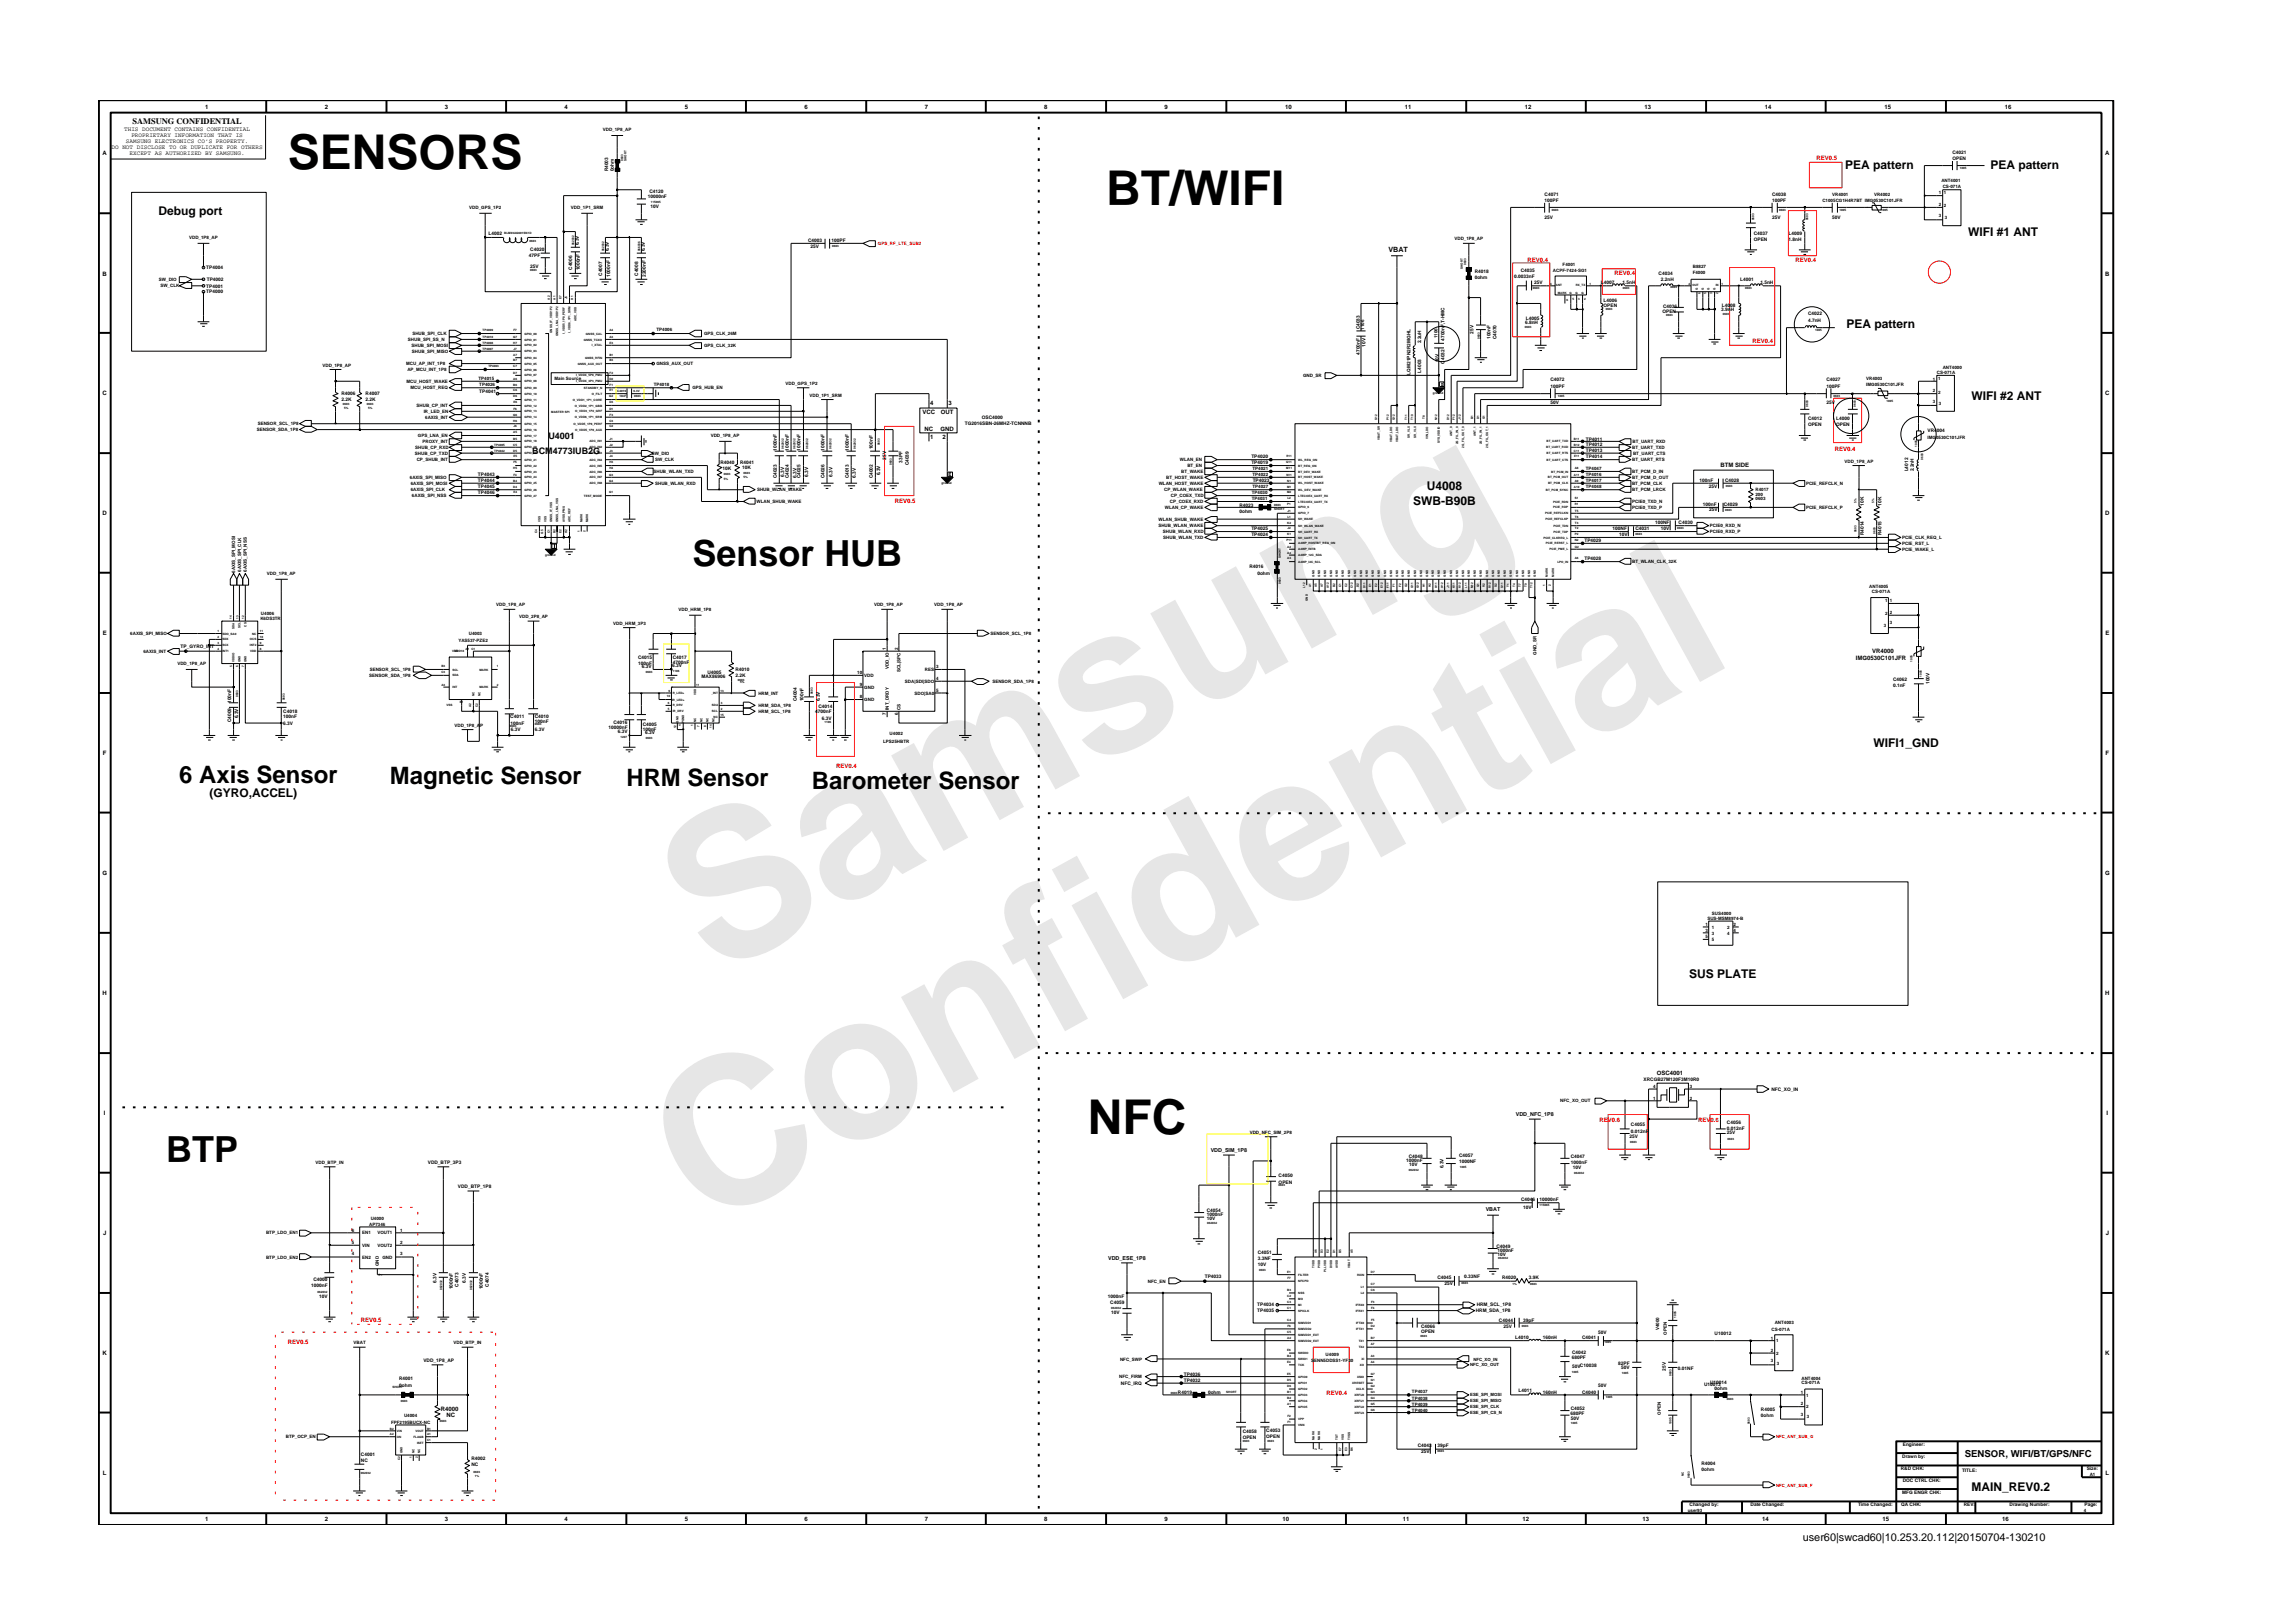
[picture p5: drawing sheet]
<svg xmlns="http://www.w3.org/2000/svg" width="297mm" height="210mm" viewBox="0 0 297 210" stroke-linecap="round" stroke-linejoin="round" font-family="sans-serif">
<defs><g id="words">
<g font-size="26.5" fill="#e6e6e6">
<text x="92.4" y="126.7" transform="rotate(-29 92.4 126.7)">Samsung</text>
<text x="91.1" y="159.4" transform="rotate(-29 91.1 159.4)">Confidential</text>
</g>
<g font-size="6.2">
<text x="37.3" y="21.9">SENSORS</text>
<text x="143.3" y="26.5">BT/WIFI</text>
<text x="140.9" y="146.9">NFC</text>
</g>
<g font-size="4.7">
<text x="89.7" y="73.3">Sensor HUB</text>
<text x="21.5" y="150.6">BTP</text>
</g>
<g font-size="3.1">
<text x="23.2" y="101.5">6 Axis Sensor</text>
<text x="50.5" y="101.6">Magnetic Sensor</text>
<text x="81.1" y="101.9">HRM Sensor</text>
<text x="105.2" y="102.2">Barometer Sensor</text>
</g>
<g font-size="1.6">
<text x="239" y="21.9">PEA pattern</text>
<text x="257.8" y="21.9">PEA pattern</text>
<text x="20.5" y="27.9">Debug port</text>
<text x="255" y="30.6">WIFI #1 ANT</text>
<text x="239.2" y="42.4">PEA pattern</text>
<text x="255.4" y="51.8">WIFI #2 ANT</text>
<text x="183.1" y="65.4">SWB-B90B</text>
<text x="184.9" y="63.4">U4008</text>
<text x="242.7" y="96.8">WIFI1_GND</text>
<text x="27.1" y="103.2">(GYRO,ACCEL)</text>
<text x="218.8" y="126.7">SUS PLATE</text>
<text x="255.4" y="193.2">MAIN_REV0.2</text>
</g>
<text font-size="1.4" x="233.5" y="199.7">user60|swcad60|10.253.20.112|20150704-130210</text>
<g font-size="1.2">
<text x="68.9" y="58.8">BCM4773IUB2G</text>
<text x="71" y="56.8">U4001</text>
<text x="254.5" y="188.7">SENSOR, WIFI/BT/GPS/NFC</text>
</g>
<text font-size="1.1" x="17.2" y="16.1">SAMSUNG CONFIDENTIAL</text>
<text font-size=".9" x="179.9" y="32.7">VBAT</text>
<g font-size=".8">
<text x="16.1" y="17">THIS DOCUMENT CONTAINS CONFIDENTIAL</text>
<text x="17" y="17.8">PROPRIETARY INFORMATION THAT IS</text>
<text x="26.6" y="14.1">1</text>
<text x="42.1" y="14.1">2</text>
<text x="57.6" y="14.1">3</text>
<text x="73.1" y="14.1">4</text>
<text x="88.7" y="14.1">5</text>
<text x="104.2" y="14.1">6</text>
<text x="119.8" y="14.1">7</text>
<text x="135.3" y="14.1">8</text>
<text x="150.9" y="14.1">9</text>
<text x="166.5" y="14.1">10</text>
<text x="182" y="14.1">11</text>
<text x="197.5" y="14.1">12</text>
<text x="213" y="14.1">13</text>
<text x="228.6" y="14.1">14</text>
<text x="244.1" y="14.1">15</text>
<text x="259.7" y="14.1">16</text>
<text x="13.3" y="20.1">A</text>
<text x="14.5" y="19.3">DO NOT DISCLOSE TO OR DUPLICATE FOR OTHERS</text>
<text x="16.3" y="18.5">SAMSUNG ELECTRONICS CO’S PROPERTY.</text>
<text x="16.8" y="20.1">EXCEPT AS AUTHORIZED BY SAMSUNG.</text>
<text x="272.7" y="20.1">A</text>
<text x="13.3" y="35.7">B</text>
<text x="272.7" y="35.7">B</text>
<text x="13.3" y="51.2">C</text>
<text x="119.5" y="53.7">VCC</text>
<text x="120.5" y="52.5">4</text>
<text x="121.9" y="53.7">OUT</text>
<text x="122.9" y="52.5">3</text>
<text x="272.7" y="51.2">C</text>
<text x="119.8" y="55.8">NC</text>
<text x="120.5" y="56.8">1</text>
<text x="121.8" y="55.8">GND</text>
<text x="122.1" y="56.8">2</text>
<text x="222.9" y="60.5">BTM SIDE</text>
<text x="13.3" y="66.8">D</text>
<text x="272.7" y="66.8">D</text>
<text x="13.3" y="82.3">E</text>
<text x="272.7" y="82.3">E</text>
<text x="240.4" y="85.5">IMG0530C101JFR</text>
<text x="242.5" y="84.6">VR4000</text>
<text x="13.3" y="97.8">F</text>
<text x="272.8" y="97.8">F</text>
<text x="13.3" y="113.3">G</text>
<text x="272.7" y="113.3">G</text>
<text x="13.3" y="128.9">H</text>
<text x="272.7" y="128.9">H</text>
<text x="214.6" y="139.3">OSC4001</text>
<text x="13.5" y="144.4">I</text>
<text x="272.9" y="144.4">I</text>
<text x="13.4" y="160">J</text>
<text x="272.8" y="160">J</text>
<text x="13.3" y="175.5">K</text>
<text x="272.7" y="175.5">K</text>
<text x="57.1" y="182.8">R4000</text>
<text x="57.8" y="183.6">NC</text>
<text x="13.3" y="191.1">L</text>
<text x="272.8" y="191.1">L</text>
<text x="26.6" y="197.1">1</text>
<text x="42.1" y="197.1">2</text>
<text x="57.6" y="197.1">3</text>
<text x="73.1" y="197.1">4</text>
<text x="88.7" y="197.1">5</text>
<text x="104.2" y="197.1">6</text>
<text x="119.8" y="197.1">7</text>
<text x="135.3" y="197.1">8</text>
<text x="150.9" y="197.1">9</text>
<text x="166.1" y="197.1">10</text>
<text x="181.7" y="197.1">11</text>
<text x="197.2" y="197.1">12</text>
<text x="212.8" y="197.1">13</text>
<text x="228.3" y="197.1">14</text>
<text x="243.9" y="197.1">15</text>
<text x="259.4" y="197.1">16</text>
</g>
<g font-size=".8" fill="#f00">
<text x="235.3" y="20.7">REV0.5</text>
<text x="197.9" y="33.9">REV0.4</text>
<text x="209.2" y="35.6">REV0.4</text>
<text x="232.6" y="33.9">REV0.4</text>
<text x="227" y="44.4">REV0.4</text>
<text x="237.7" y="58.4">REV0.4</text>
<text x="115.9" y="65.1">REV0.5</text>
<text x="108.3" y="99.5">REV0.4</text>
<text x="207.2" y="145.3">REV0.6</text>
<text x="220" y="145.3">REV0.6</text>
<text x="46.8" y="171.2">REV0.5</text>
<text x="37.3" y="174.1">REV0.5</text>
<text x="171.8" y="180.7">REV0.4</text>
</g>
<g font-size=".7">
<text x="156.8" y="149.3">VDD_SIM_1P8</text>
<text x="196.4" y="144.6">VDD_NFC_1P8</text>
<text x="192.5" y="156.9">VBAT</text>
<text x="143.5" y="163.3">VDD_ESE_1P8</text>
</g>
<g font-size=".6">
<text x="78.1" y="17">VDD_1P8_AP</text>
<text x="78.8" y="22.2" transform="rotate(-90 78.8 22.2)">R4003</text>
<text x="79.5" y="22.2" transform="rotate(-90 79.5 22.2)">0ohm</text>
<text x="251.5" y="23.6">ANT4001</text>
<text x="252.9" y="19.9">C4021</text>
<text x="252.9" y="20.7">OPEN</text>
<text x="60.8" y="27.1">VDD_GPS_1P2</text>
<text x="74" y="27.1">VDD_1P1_SRM</text>
<text x="83.9" y="25.6">10000nF</text>
<text x="84.1" y="25">C4120</text>
<text x="84.3" y="27">10V</text>
<text x="200.1" y="28.3">25V</text>
<text x="200.1" y="26.1">100PF</text>
<text x="200.1" y="25.3">C4071</text>
<text x="229.6" y="26.1">100PF</text>
<text x="229.6" y="25.3">C4038</text>
<text x="229.6" y="28.3">25V</text>
<text x="236.1" y="26.1">C1005CG1H4R7BT IMG0530C101JFR</text>
<text x="237.3" y="25.3">VR4001</text>
<text x="237.3" y="28.3">50V</text>
<text x="242.8" y="25.3">VR4002</text>
<text x="251.1" y="25.2">1 1</text>
<text x="251.1" y="26.7">2</text>
<text x="251.2" y="28.1">3</text>
<text x="251.7" y="24.3">CS-071A</text>
<text x="251.8" y="26.9">2</text>
<text x="251.9" y="28.4">3</text>
<text x="24.5" y="31">VDD_1P8_AP</text>
<text x="26.7" y="34.9">TP4004</text>
<text x="63.3" y="30.4">L4002</text>
<text x="68.5" y="33.3">47PF</text>
<text x="68.7" y="34.7">25V</text>
<text x="68.7" y="32.5">C4020</text>
<text x="74.1" y="35" transform="rotate(-90 74.1 35)">C4006</text>
<text x="75" y="31.8" transform="rotate(-90 75 31.8)">6.3V</text>
<text x="75.1" y="35" transform="rotate(-90 75.1 35)">1000nF</text>
<text x="78" y="35.7" transform="rotate(-90 78 35.7)">C4007</text>
<text x="78.9" y="32.5" transform="rotate(-90 78.9 32.5)">6.3V</text>
<text x="79" y="35.9" transform="rotate(-90 79 35.9)">1000nF</text>
<text x="82.7" y="35.7" transform="rotate(-90 82.7 35.7)">C4008</text>
<text x="83.5" y="32.5" transform="rotate(-90 83.5 32.5)">6.3V</text>
<text x="83.7" y="35.9" transform="rotate(-90 83.7 35.9)">2200nF</text>
<text x="104.7" y="31.4">C4003</text>
<text x="105" y="32.1">25V</text>
<text x="107.7" y="31.4">100PF</text>
<text x="188.4" y="31.1">VDD_1P8_AP</text>
<text x="191" y="35.4">R4018</text>
<text x="197" y="35.2">C4035</text>
<text x="201.2" y="35.3">ACPF-7424-SG1</text>
<text x="202.4" y="34.4">F4001</text>
<text x="214.9" y="35.6">C4034</text>
<text x="219.3" y="35.5">F4000</text>
<text x="219.3" y="34.7">B8827</text>
<text x="227.2" y="31.2">OPEN</text>
<text x="227.2" y="30.4">C4037</text>
<text x="231.7" y="30.4">L4009</text>
<text x="231.7" y="31.2">1.8nH</text>
<text x="20.6" y="36.4">SW_DIO</text>
<text x="20.8" y="37.2">SW_CLK</text>
<text x="26.7" y="37.3">TP4001</text>
<text x="26.7" y="38">TP4000</text>
<text x="26.8" y="36.4">TP4002</text>
<text x="191" y="36.2">0ohm</text>
<text x="196.2" y="36">0.0033nF</text>
<text x="197.7" y="41.4">L4005</text>
<text x="198.7" y="36.8">25V</text>
<text x="207.4" y="36.8">L4007</text>
<text x="207.7" y="39.1">L4006</text>
<text x="207.7" y="39.7">OPEN</text>
<text x="210.2" y="36.8">1.5nH</text>
<text x="215.2" y="36.4">2.2nH</text>
<text x="215.4" y="40.5">OPEN</text>
<text x="215.5" y="39.9">C4036</text>
<text x="223" y="40.3">3.9nH</text>
<text x="223.1" y="39.7">L4008</text>
<text x="225.4" y="36.4">L4001</text>
<text x="228" y="36.8">1.5nH</text>
<text x="234.2" y="41.7">4.7nH</text>
<text x="234.2" y="40.8">C4022</text>
<text x="41.8" y="47.5">VDD_1P8_AP</text>
<text x="52.6" y="47.3">MCU_AP_INT_1P8</text>
<text x="52.8" y="44.2">SHUB_SPI_SS_N</text>
<text x="53.3" y="44.9">SHUB_SPI_MOSI</text>
<text x="53.4" y="45.7">SHUB_SPI_MISO</text>
<text x="53.4" y="43.4">SHUB_SPI_CLK</text>
<text x="85" y="42.8">TP4006</text>
<text x="85" y="47.3">GNSS_AUX_OUT</text>
<text x="91.2" y="43.4">GPS_CLK_26M</text>
<text x="91.2" y="44.9">GPS_CLK_32K</text>
<text x="176.1" y="45.9" transform="rotate(-90 176.1 45.9)">4700nF</text>
<text x="176.1" y="42.7" transform="rotate(-90 176.1 42.7)">C4033</text>
<text x="176.7" y="42.7" transform="rotate(-90 176.7 42.7)">1106</text>
<text x="176.9" y="44.9" transform="rotate(-90 176.9 44.9)">10V</text>
<text x="184.1" y="44.5" transform="rotate(-90 184.1 44.5)">2.2uH</text>
<text x="186.2" y="43.8" transform="rotate(-90 186.2 43.8)">1106</text>
<text x="186.4" y="46.9" transform="rotate(-90 186.4 46.9)">10V</text>
<text x="187.1" y="47.1" transform="rotate(-90 187.1 47.1)">C4032</text>
<text x="187.1" y="44.1" transform="rotate(-90 187.1 44.1)">4700nF,T-HMC</text>
<text x="190.9" y="43.2" transform="rotate(-90 190.9 43.2)">25V</text>
<text x="193.1" y="43.9" transform="rotate(-90 193.1 43.9)">100nF</text>
<text x="193.9" y="43.9" transform="rotate(-90 193.9 43.9)">C4070</text>
<text x="197.6" y="42">6.8nH</text>
<text x="251.7" y="47.9">ANT4000</text>
<text x="44.2" y="51.9">2.2K</text>
<text x="44.2" y="51.2">R4006</text>
<text x="47.4" y="51.2">R4007</text>
<text x="47.4" y="51.9">2.2K</text>
<text x="52.7" y="49.6">MCU_HOST_WAKE</text>
<text x="52.8" y="48.1">AP_MCU_INT_1P8</text>
<text x="53.2" y="50.4">MCU_HOST_REQ</text>
<text x="54" y="52.7">SHUB_CP_INT</text>
<text x="54.9" y="53.5">IR_LED_EN</text>
<text x="62" y="49.3">TP4015</text>
<text x="62.1" y="51">TP4041</text>
<text x="62.1" y="50">TP4026</text>
<text x="71.8" y="49.2">Main Source</text>
<text x="84.7" y="50">TP4018</text>
<text x="89.7" y="50.4">GPS_HUB_EN</text>
<text x="101.8" y="49.9">VDD_GPS_1P2</text>
<text x="104.9" y="51.4">VDD_1P1_SRM</text>
<text x="168.8" y="48.8">GND_SR</text>
<text x="182.7" y="48.5" transform="rotate(-90 182.7 48.5)">LQM21PN2R2MGHL</text>
<text x="184.1" y="48.3" transform="rotate(-90 184.1 48.3)">L4003</text>
<text x="200.9" y="52.4">50V</text>
<text x="200.9" y="50.2">100PF</text>
<text x="200.9" y="49.4">C4072</text>
<text x="236.6" y="52.4">25V</text>
<text x="236.6" y="49.4">C4027</text>
<text x="236.6" y="50.2">100PF</text>
<text x="241.8" y="49.2">VR4003</text>
<text x="241.8" y="50">IMG0530C101JFR</text>
<text x="250.4" y="49.3">1</text>
<text x="250.4" y="50.8">2</text>
<text x="250.4" y="52.2">3</text>
<text x="250.9" y="48.5">CS-071A</text>
<text x="251.1" y="49.2">1</text>
<text x="251.1" y="51">2</text>
<text x="251.2" y="52.5">3</text>
<text x="33.3" y="55.9">SENSOR_SDA_1P8</text>
<text x="33.4" y="55.1">SENSOR_SCL_1P8</text>
<text x="53.8" y="58.9">SHUB_CP_TXD</text>
<text x="53.8" y="58.2">SHUB_CP_RXD</text>
<text x="54" y="59.8">CP_SHUB_INT</text>
<text x="54.1" y="56.6">GPS_LNA_EN</text>
<text x="54.7" y="57.4">PROXY_INT</text>
<text x="55.1" y="54.3">6AXIS_INT</text>
<text x="84.4" y="58.9">SW_DIO</text>
<text x="84.9" y="59.8">SW_CLK</text>
<text x="92.1" y="56.6">VDD_1P8_AP</text>
<text x="100.6" y="58.4" transform="rotate(-90 100.6 58.4)">1000nF</text>
<text x="102.2" y="58.4" transform="rotate(-90 102.2 58.4)">1000nF</text>
<text x="103.7" y="58.4" transform="rotate(-90 103.7 58.4)">1000nF</text>
<text x="106.8" y="58.4" transform="rotate(-90 106.8 58.4)">1000nF</text>
<text x="110" y="58.4" transform="rotate(-90 110 58.4)">1000nF</text>
<text x="113.1" y="58.2" transform="rotate(-90 113.1 58.2)">100nF</text>
<text x="114.8" y="59.6" transform="rotate(-90 114.8 59.6)">25V</text>
<text x="116.9" y="59.9" transform="rotate(-90 116.9 59.9)">33PF</text>
<text x="125" y="55.1">TG2016SBN-26MHZ-TCNNNB</text>
<text x="127.2" y="54.3">OSC4000</text>
<text x="152.8" y="59.8">WLAN_EN</text>
<text x="162.1" y="59.4">TP4020</text>
<text x="205.4" y="57.8">TP4012</text>
<text x="205.4" y="57.1">TP4011</text>
<text x="205.4" y="58.6">TP4013</text>
<text x="205.4" y="59.4">TP4014</text>
<text x="211.4" y="59.8">BT_UART_RTS</text>
<text x="211.4" y="58.2">BT_UART_TXD</text>
<text x="211.5" y="57.4">BT_UART_RXD</text>
<text x="211.6" y="58.9">BT_UART_CTS</text>
<text x="234.2" y="54.5">C4012</text>
<text x="234.2" y="55.2">OPEN</text>
<text x="237.9" y="55.2">OPEN</text>
<text x="237.9" y="54.5">L4000</text>
<text x="239" y="59.9">VDD_1P8_AP</text>
<text x="249.7" y="56">VR4004</text>
<text x="249.7" y="56.8">IMG0530C101JFR</text>
<text x="53.1" y="62">6AXIS_SPI_MISO</text>
<text x="53.2" y="62.8">6AXIS_SPI_MOSI</text>
<text x="53.2" y="63.7">6AXIS_SPI_CLK</text>
<text x="53.4" y="64.4">6AXIS_SPI_NSS</text>
<text x="61.9" y="62.5">TP4044</text>
<text x="61.9" y="61.7">TP4043</text>
<text x="61.9" y="64">TP4046</text>
<text x="61.9" y="63.2">TP4045</text>
<text x="84.6" y="61.3">SHUB_WLAN_TXD</text>
<text x="84.9" y="62.8">SHUB_WLAN_RXD</text>
<text x="93.3" y="60.2">R4040</text>
<text x="93.6" y="60.9">10K</text>
<text x="95.9" y="60.2">R4041</text>
<text x="96.1" y="60.8">10K</text>
<text x="98" y="65.2">WLAN_SHUB_WAKE</text>
<text x="98.1" y="63.7">SHUB_WLAN_WAKE</text>
<text x="100.6" y="62" transform="rotate(-90 100.6 62)">C4023</text>
<text x="101.6" y="61.8" transform="rotate(-90 101.6 61.8)">6.3V</text>
<text x="102.2" y="62" transform="rotate(-90 102.2 62)">C4024</text>
<text x="103.2" y="61.9" transform="rotate(-90 103.2 61.9)">6.3V</text>
<text x="103.7" y="62" transform="rotate(-90 103.7 62)">C4025</text>
<text x="104.7" y="61.8" transform="rotate(-90 104.7 61.8)">6.3V</text>
<text x="106.8" y="62" transform="rotate(-90 106.8 62)">C4026</text>
<text x="107.8" y="61.8" transform="rotate(-90 107.8 61.8)">6.3V</text>
<text x="110" y="62" transform="rotate(-90 110 62)">C4013</text>
<text x="110.9" y="61.9" transform="rotate(-90 110.9 61.9)">6.3V</text>
<text x="113.1" y="62" transform="rotate(-90 113.1 62)">C4002</text>
<text x="114" y="61.6" transform="rotate(-90 114 61.6)">6.3V</text>
<text x="117.7" y="60.3" transform="rotate(-90 117.7 60.3)">C4039</text>
<text x="150.1" y="62.8">WLAN_HOST_WAKE</text>
<text x="150.8" y="63.7">CP_WLAN_WAKE</text>
<text x="150.9" y="65.9">WLAN_CP_WAKE</text>
<text x="151.1" y="62">BT_HOST_WAKE</text>
<text x="151.6" y="65.2">CP_COEX_RXD</text>
<text x="151.7" y="64.4">CP_COEX_TXD</text>
<text x="153" y="61.3">BT_WAKE</text>
<text x="153.8" y="60.5">BT_EN</text>
<text x="160.6" y="65.7">R4023</text>
<text x="162.1" y="60.1">TP4019</text>
<text x="162.2" y="64.8">TP4031</text>
<text x="162.2" y="64">TP4030</text>
<text x="162.2" y="63.2">TP4027</text>
<text x="162.2" y="60.9">TP4021</text>
<text x="162.2" y="61.7">TP4022</text>
<text x="162.3" y="62.5">TP4023</text>
<text x="205.4" y="63.2">TP4048</text>
<text x="205.4" y="62.5">TP4017</text>
<text x="205.4" y="61.7">TP4016</text>
<text x="205.4" y="60.9">TP4047</text>
<text x="211.4" y="62.8">BT_PCM_CLK</text>
<text x="211.4" y="65.9">PCIE0_TXD_P</text>
<text x="211.4" y="65.2">PCIE0_TXD_N</text>
<text x="211.4" y="63.7">BT_PCM_LRCK</text>
<text x="211.4" y="62">BT_PCM_D_OUT</text>
<text x="211.4" y="61.3">BT_PCM_D_IN</text>
<text x="220.2" y="62.4">100nF</text>
<text x="220.6" y="65.6">100nF</text>
<text x="221.3" y="63.2">25V</text>
<text x="223.3" y="65.6">C4029</text>
<text x="223.5" y="62.4">C4028</text>
<text x="227.4" y="64.2">200</text>
<text x="227.4" y="64.8">0603</text>
<text x="227.4" y="63.6">R4017</text>
<text x="234" y="62.8">PCIE_REFCLK_N</text>
<text x="234" y="65.9">PCIE_REFCLK_P</text>
<text x="241.4" y="65.5" transform="rotate(-90 241.4 65.5)">10K</text>
<text x="243.7" y="65.5" transform="rotate(-90 243.7 65.5)">10K</text>
<text x="247.2" y="61.1" transform="rotate(-90 247.2 61.1)">L4012</text>
<text x="247.9" y="61.1" transform="rotate(-90 247.9 61.1)">2.2nH</text>
<text x="150.1" y="68.3">SHUB_WLAN_WAKE</text>
<text x="150.1" y="67.5">WLAN_SHUB_WAKE</text>
<text x="150.6" y="69.1">SHUB_WLAN_RXD</text>
<text x="150.7" y="69.8">SHUB_WLAN_TXD</text>
<text x="160.6" y="66.5">0ohm</text>
<text x="162.1" y="69.4">TP4024</text>
<text x="162.1" y="68.7">TP4025</text>
<text x="205.3" y="70.2">TP4029</text>
<text x="208.9" y="68.6">100NF</text>
<text x="209.7" y="69.5">10V</text>
<text x="211.9" y="68.6">C4031</text>
<text x="214.4" y="67.8">100NF</text>
<text x="215.2" y="68.6">10V</text>
<text x="217.5" y="67.8">C4030</text>
<text x="221.4" y="66.2">25V</text>
<text x="221.5" y="68.3">PCIE0_RXD_N</text>
<text x="221.5" y="69.1">PCIE0_RXD_P</text>
<text x="241.4" y="69.3" transform="rotate(-90 241.4 69.3)">R4014</text>
<text x="243.7" y="69.3" transform="rotate(-90 243.7 69.3)">R4015</text>
<text x="246.4" y="70.6">PCIE_RST_L</text>
<text x="246.4" y="69.8">PCIE_CLK_REQ_L</text>
<text x="246.4" y="71.4">PCIE_WAKE_L</text>
<text x="30.5" y="74.2" transform="rotate(-90 30.5 74.2)">6AXIS_SPI_MOSI</text>
<text x="31.2" y="74.1" transform="rotate(-90 31.2 74.1)">6AXIS_SPI_CLK</text>
<text x="32" y="74.1" transform="rotate(-90 32 74.1)">6AXIS_SPI_NSS</text>
<text x="34.6" y="74.5">VDD_1P8_AP</text>
<text x="161.9" y="73.5">R4016</text>
<text x="162.9" y="74.5">0ohm</text>
<text x="205.3" y="72.6">TP4028</text>
<text x="211.4" y="73">BT_WLAN_CLK_32K</text>
<text x="242.1" y="76.2">ANT4005</text>
<text x="242.5" y="76.8">CS-071A</text>
<text x="16.9" y="82.3">6AXIS_SPI_MISO</text>
<text x="23.4" y="84">TP_GYRO_INT</text>
<text x="33.7" y="80.3">K6DS3TR</text>
<text x="33.8" y="79.7">U4006</text>
<text x="59.4" y="83.2">YAS537-PZE2</text>
<text x="60.7" y="82.3">U4003</text>
<text x="64.3" y="78.6">VDD_1P8_AP</text>
<text x="67.3" y="80.1">VDD_2P8_AP</text>
<text x="79.4" y="80.9">VDD_HRM_3P3</text>
<text x="87.9" y="79.2">VDD_HRM_1P8</text>
<text x="113.2" y="78.6">VDD_1P8_AP</text>
<text x="121" y="78.6">VDD_1P8_AP</text>
<text x="128.3" y="82.3">SENSOR_SCL_1P8</text>
<text x="244" y="81.2">3</text>
<text x="244.2" y="78">1</text>
<text x="244.2" y="79.7">2</text>
<text x="244.8" y="80.9">3</text>
<text x="244.8" y="78">1</text>
<text x="244.8" y="79.5">2</text>
<text x="18.6" y="84.6">6AXIS_INT</text>
<text x="23" y="86.2">VDD_1P8_AP</text>
<text x="47.8" y="87.7">SENSOR_SDA_1P8</text>
<text x="47.9" y="86.9">SENSOR_SCL_1P8</text>
<text x="82.7" y="85.4">C4015</text>
<text x="82.7" y="86.1">100nF</text>
<text x="83.2" y="86.6">6.3V</text>
<text x="87.1" y="86.4">6.3V</text>
<text x="87.2" y="85.4">C4017</text>
<text x="87.2" y="86">4700nF</text>
<text x="90.9" y="87.9">MAX86906</text>
<text x="91.6" y="87.3">U4005</text>
<text x="95.3" y="87.7">2.2K</text>
<text x="95.3" y="86.9">R4010</text>
<text x="98.2" y="90">HRM_INT</text>
<text x="111.1" y="87.3">10</text>
<text x="111.4" y="88.8">9</text>
<text x="112" y="89.2">GND</text>
<text x="112" y="87.7">VDD</text>
<text x="114.8" y="84.2" transform="rotate(-90 114.8 84.2)">1</text>
<text x="115.1" y="86.7" transform="rotate(-90 115.1 86.7)">VDD_IO</text>
<text x="116.4" y="84.2" transform="rotate(-90 116.4 84.2)">2</text>
<text x="116.7" y="87.1" transform="rotate(-90 116.7 87.1)">SCL|SPC</text>
<text x="117.2" y="88.5">SDA|SDI|SDO</text>
<text x="118.5" y="90">SDO|SA0</text>
<text x="119.8" y="86.9">RES</text>
<text x="121.3" y="86.6">3</text>
<text x="121.3" y="88.1">4</text>
<text x="121.3" y="89.7">5</text>
<text x="128.6" y="88.5">SENSOR_SDA_1P8</text>
<text x="199" y="84.8" transform="rotate(-90 199 84.8)">GND_SR</text>
<text x="245.2" y="89">0.1nF</text>
<text x="245.2" y="88.3">C4062</text>
<text x="250" y="88.6" transform="rotate(-90 250 88.6)">100V</text>
<text x="29.9" y="93.6" transform="rotate(-90 29.9 93.6)">C4009</text>
<text x="29.9" y="91.1" transform="rotate(-90 29.9 91.1)">100nF</text>
<text x="30.8" y="93.1" transform="rotate(-90 30.8 93.1)">6.3V</text>
<text x="36.7" y="93.1">100nF</text>
<text x="36.7" y="93.9">6.3V</text>
<text x="36.7" y="92.3">C4018</text>
<text x="58.9" y="94.1">VDD_1P8_AP</text>
<text x="66.1" y="93.1">C4011</text>
<text x="66.1" y="93.9">100nF</text>
<text x="66.2" y="94.7">6.3V</text>
<text x="69.3" y="93.1">C4010</text>
<text x="69.3" y="93.7">100nF</text>
<text x="69.3" y="94.7">6.3V</text>
<text x="78.8" y="94.4">10000nF</text>
<text x="79.5" y="93.8">C4016</text>
<text x="80" y="95">6.3V</text>
<text x="83.3" y="94.7">100nF</text>
<text x="83.3" y="94.1">C4005</text>
<text x="83.6" y="95.1">6.3V</text>
<text x="98.2" y="92.4">HRM_SCL_1P8</text>
<text x="98.2" y="91.6">HRM_SDA_1P8</text>
<text x="103.2" y="90.9" transform="rotate(-90 103.2 90.9)">C4004</text>
<text x="104.1" y="90.9" transform="rotate(-90 104.1 90.9)">100nF</text>
<text x="105.6" y="92.4">4700nF</text>
<text x="106" y="91.7">C4014</text>
<text x="106.2" y="90.9" transform="rotate(-90 106.2 90.9)">6.3V</text>
<text x="106.4" y="93.3">6.3V</text>
<text x="111.4" y="90.5">8</text>
<text x="112" y="90.8">GND</text>
<text x="114.8" y="92.6" transform="rotate(-90 114.8 92.6)">7</text>
<text x="115.1" y="92" transform="rotate(-90 115.1 92)">INT_DRDY</text>
<text x="115.2" y="95.3">U4002</text>
<text x="116.4" y="92.6" transform="rotate(-90 116.4 92.6)">6</text>
<text x="116.7" y="92" transform="rotate(-90 116.7 92)">CS</text>
<text x="114.4" y="96.3">LPS25HBTR</text>
<text x="220.9" y="119.9">1</text>
<text x="221.2" y="119.2">SUS-MSM8974-B</text>
<text x="221.8" y="118.6">SUS4000</text>
<text x="224.6" y="119.9">2</text>
<text x="220.9" y="120.8">3</text>
<text x="220.9" y="121.5">5</text>
<text x="221.8" y="120.3">1</text>
<text x="221.8" y="121.1">3</text>
<text x="221.8" y="121.9">5</text>
<text x="223.7" y="120.3">2</text>
<text x="223.7" y="121.1">4</text>
<text x="224.6" y="120.8">4</text>
<text x="202.1" y="142.8">NFC_XO_OUT</text>
<text x="212.9" y="140">XRCGB27M120F3M10R0</text>
<text x="214.2" y="142.5">1</text>
<text x="214.2" y="140.9">4</text>
<text x="218.9" y="140.9">3</text>
<text x="218.9" y="142.5">2</text>
<text x="229.5" y="141.3">NFC_XO_IN</text>
<text x="161.9" y="147">VDD_NFC_SIM_2P8</text>
<text x="189" y="149.9">C4057</text>
<text x="211.1" y="147.4">25V</text>
<text x="211.3" y="146.8">0.012nF</text>
<text x="211.3" y="145.9">C4055</text>
<text x="223.7" y="147">25V</text>
<text x="223.7" y="146.3">0.012nF</text>
<text x="223.7" y="145.6">C4056</text>
<text x="40.9" y="150.8">VDD_BTP_IN</text>
<text x="55.4" y="150.8">VDD_BTP_3P3</text>
<text x="59.3" y="153.9">VDD_BTP_1P8</text>
<text x="165.6" y="153.4">OPEN</text>
<text x="165.6" y="152.5">C4050</text>
<text x="182.1" y="150.6">1000nF</text>
<text x="182.5" y="150.1">C4048</text>
<text x="182.6" y="151">10V</text>
<text x="187" y="151.3" transform="rotate(-90 187 151.3)">6.3V</text>
<text x="189" y="150.7">1000NF</text>
<text x="197" y="155.6">C4046</text>
<text x="199.4" y="155.6">10000nF</text>
<text x="203.5" y="150.1">C4047</text>
<text x="203.5" y="150.8">1000nF</text>
<text x="203.7" y="151.4">10V</text>
<text x="34.5" y="159.9">BTP_LDO_EN1</text>
<text x="45.6" y="161.1">5</text>
<text x="45.6" y="159.6">6</text>
<text x="46.9" y="161.5">VIN</text>
<text x="46.9" y="159.9">EN1</text>
<text x="47.8" y="158.8">AP7346</text>
<text x="48" y="158">U4000</text>
<text x="48.9" y="159.9">VOUT1</text>
<text x="48.9" y="161.5">VOUT2</text>
<text x="51.9" y="159.6">1</text>
<text x="51.9" y="161.1">2</text>
<text x="156.3" y="158">10V</text>
<text x="156.3" y="157.6">1000nF</text>
<text x="156.3" y="157">C4054</text>
<text x="193.9" y="161.7">C4049</text>
<text x="197.3" y="156.7">10V</text>
<text x="34.5" y="163.1">BTP_LDO_EN2</text>
<text x="40.3" y="166.8">1000nF</text>
<text x="40.6" y="166">C4000</text>
<text x="45.6" y="162.6">4</text>
<text x="46.9" y="163.1">EN2</text>
<text x="49.1" y="164" transform="rotate(-90 49.1 164)">GND</text>
<text x="49.5" y="165.3" transform="rotate(-90 49.5 165.3)">7</text>
<text x="49.5" y="163.1">GND</text>
<text x="51.9" y="162.6">3</text>
<text x="56.5" y="166.2" transform="rotate(-90 56.5 166.2)">6.3V</text>
<text x="58.6" y="167" transform="rotate(-90 58.6 167)">1000nF</text>
<text x="59.4" y="166.7" transform="rotate(-90 59.4 166.7)">C4073</text>
<text x="60.3" y="166.2" transform="rotate(-90 60.3 166.2)">6.3V</text>
<text x="62.5" y="167" transform="rotate(-90 62.5 167)">1000nF</text>
<text x="63.3" y="166.7" transform="rotate(-90 63.3 166.7)">C4074</text>
<text x="148.7" y="166.2">NFC_EN</text>
<text x="156.1" y="165.6">TP4033</text>
<text x="162.9" y="162.4">C4051</text>
<text x="162.9" y="163.2">3.3NF</text>
<text x="162.9" y="164">10V</text>
<text x="186.2" y="165.7">C4045</text>
<text x="187.1" y="166.5">25V</text>
<text x="189.7" y="165.6">0.33NF</text>
<text x="194" y="162.2">1000nF</text>
<text x="194" y="162.7">10V</text>
<text x="194.6" y="165.7">R4020</text>
<text x="198.1" y="165.7">3.9K</text>
<text x="41.3" y="168.1">10V</text>
<text x="143.5" y="168.1">1000nF</text>
<text x="143.8" y="168.9">C4059</text>
<text x="144" y="170.2">10V</text>
<text x="162.9" y="169.2">TP4034</text>
<text x="162.9" y="170">TP4035</text>
<text x="184.1" y="172.7">OPEN</text>
<text x="184.1" y="172">C4066</text>
<text x="191.2" y="170">HRM_SDA_1P8</text>
<text x="191.3" y="169.2">HRM_SCL_1P8</text>
<text x="194.2" y="171.2">C4044</text>
<text x="194.8" y="172">25V</text>
<text x="196.3" y="173.5">L4010</text>
<text x="197.3" y="171.2">39pF</text>
<text x="199.8" y="173.5">160nH</text>
<text x="205" y="173.5">C4041</text>
<text x="207" y="172.8">50V</text>
<text x="214.9" y="172.3" transform="rotate(-90 214.9 172.3)">V4000</text>
<text x="215.9" y="172.9" transform="rotate(-90 215.9 172.9)">OPEN</text>
<text x="222.1" y="173">U10012</text>
<text x="229.4" y="173.6">1</text>
<text x="229.5" y="172.4">CS-071A</text>
<text x="229.9" y="171.6">ANT4003</text>
<text x="230.1" y="173.9">1</text>
<text x="45.8" y="174.1">VBAT</text>
<text x="51.7" y="178.8">R4001</text>
<text x="51.7" y="179.6">0ohm</text>
<text x="54.9" y="176.4">VDD_1P8_AP</text>
<text x="58.8" y="174.1">VDD_BTP_IN</text>
<text x="145" y="178.5">NFC_FIRM</text>
<text x="145.1" y="176.3">NFC_SWP</text>
<text x="145.2" y="179.4">NFC_IRQ</text>
<text x="153.4" y="178.2">TP4036</text>
<text x="153.4" y="179">TP4032</text>
<text x="169.8" y="176.4">SENN5DDSS1-YF30</text>
<text x="171.7" y="175.7">U4009</text>
<text x="190.4" y="177">NFC_XO_OUT</text>
<text x="190.9" y="176.3">NFC_XO_IN</text>
<text x="203.6" y="176.1">680PF</text>
<text x="203.7" y="175.5">C4042</text>
<text x="203.7" y="177.2">50VC10038</text>
<text x="207" y="179.7">50V</text>
<text x="209.6" y="176.8">82PF</text>
<text x="210" y="177.4">50V</text>
<text x="215.8" y="177.6" transform="rotate(-90 215.8 177.6)">25V</text>
<text x="217.4" y="177.4">0.01NF</text>
<text x="220.8" y="179.6">U10013</text>
<text x="221.5" y="179.3">U10014</text>
<text x="229.4" y="175.1">2</text>
<text x="229.4" y="176.5">3</text>
<text x="230.1" y="175.5">2</text>
<text x="230.2" y="176.8">3</text>
<text x="233.4" y="179.4">CS-071A</text>
<text x="233.4" y="178.8">ANT4004</text>
<text x="50.7" y="184.4">FPF2195BUCX-NC</text>
<text x="52.3" y="183.6">U4004</text>
<text x="152.6" y="180.5">R4019</text>
<text x="156.5" y="180.5">0ohm</text>
<text x="161" y="185.6">C4058</text>
<text x="164" y="185.5">C4053</text>
<text x="182.9" y="182.1">TP4039</text>
<text x="182.9" y="181.3">TP4038</text>
<text x="182.9" y="180.5">TP4037</text>
<text x="182.9" y="182.9">TP4040</text>
<text x="190.4" y="180.9">ESE_SPI_MOSI</text>
<text x="190.4" y="181.7">ESE_SPI_MISO</text>
<text x="190.4" y="182.4">ESE_SPI_CLK</text>
<text x="190.4" y="183.2">ESE_SPI_CS_N</text>
<text x="196.7" y="180.3">L4011</text>
<text x="199.8" y="180.5">160nH</text>
<text x="203.4" y="183.3">680PF</text>
<text x="203.5" y="184">50V</text>
<text x="203.5" y="182.7">C4052</text>
<text x="205" y="180.5">C4040</text>
<text x="215.2" y="183.3" transform="rotate(-90 215.2 183.3)">OPEN</text>
<text x="222.1" y="180.1">0ohm</text>
<text x="228.1" y="182.8">R4005</text>
<text x="228.1" y="183.6">0ohm</text>
<text x="233.3" y="183.4">3</text>
<text x="233.3" y="180.5">1</text>
<text x="233.3" y="182.1">2</text>
<text x="234" y="180.9">1</text>
<text x="234" y="182.4">2</text>
<text x="234.1" y="183.8">3</text>
<text x="37" y="186.3">BTP_OCP_EN</text>
<text x="46.8" y="189.4">NC</text>
<text x="46.8" y="188.7">C4001</text>
<text x="61.1" y="189.2">R4002</text>
<text x="61.1" y="189.9">NC</text>
<text x="161" y="186.4">OPEN</text>
<text x="164" y="186.3">OPEN</text>
<text x="183.7" y="187.5">C4043</text>
<text x="184.1" y="188.2">25V</text>
<text x="186.2" y="187.5">39pF</text>
<text x="220.4" y="190.6">0ohm</text>
<text x="220.4" y="189.9">R4004</text>
<text x="246.2" y="190.4">R&amp;D CHK:</text>
<text x="246.4" y="188.9">Drawn by:</text>
<text x="246.5" y="187.4">Engineer:</text>
<text x="254.2" y="190.7">TITLE:</text>
<text x="270.3" y="190.4">Size:</text>
<text x="270.7" y="191.2">A1</text>
<text x="218.6" y="195.9">user93</text>
<text x="218.9" y="195.1">Changed by:</text>
<text x="226.8" y="195.1">Date Changed:</text>
<text x="240.7" y="195.1">Time Changed:</text>
<text x="246.3" y="195.1">QA CHK:</text>
<text x="246.4" y="193.5">MFG ENGR CHK:</text>
<text x="246.5" y="192">DOC CTRL CHK:</text>
<text x="254.4" y="195.1">REV:</text>
<text x="260.3" y="195.1">Drawing Number:</text>
<text x="269.9" y="195.9">4</text>
<text x="270" y="195.1">Page:</text>
</g>
<g font-size=".6" fill="#f00">
<text x="113.7" y="31.7">GPS_RF_LTE_SUB2</text>
<text x="230.1" y="186.3">NFC_ANT_SUB_G</text>
<text x="230.1" y="192.6">NFC_ANT_SUB_F</text>
</g>
<g font-size=".4">
<text x="80.7" y="20.9" transform="rotate(-90 80.7 20.9)">0603</text>
<text x="81.2" y="20.9" transform="rotate(-90 81.2 20.9)">SHORT</text>
<text x="253.9" y="21.9">1005</text>
<text x="84.3" y="26.3">115065</text>
<text x="201" y="27.3">0603</text>
<text x="227.2" y="28.6" transform="rotate(-90 227.2 28.6)">0603</text>
<text x="230.5" y="27.3">0603</text>
<text x="234.2" y="28.6" transform="rotate(-90 234.2 28.6)">0603</text>
<text x="238.3" y="27.3">1005</text>
<text x="243.7" y="27.3">1005</text>
<text x="65.3" y="30.3">BLM03AG601SN1D</text>
<text x="68.6" y="31.4">0603</text>
<text x="68.7" y="35.1">0603</text>
<text x="74.4" y="31.8" transform="rotate(-90 74.4 31.8)">062032</text>
<text x="78.3" y="32.5" transform="rotate(-90 78.3 32.5)">062032</text>
<text x="82.9" y="32.5" transform="rotate(-90 82.9 32.5)">066036</text>
<text x="107.8" y="32">0603</text>
<text x="189.5" y="34.8" transform="rotate(-90 189.5 34.8)">SHORT</text>
<text x="189.9" y="34.3" transform="rotate(-90 189.9 34.3)">0603</text>
<text x="71.2" y="38.8" transform="rotate(-90 71.2 38.8)">A2</text>
<text x="72" y="38.8" transform="rotate(-90 72 38.8)">A1</text>
<text x="72.7" y="38.8" transform="rotate(-90 72.7 38.8)">E7</text>
<text x="73.5" y="38.8" transform="rotate(-90 73.5 38.8)">J5</text>
<text x="74.3" y="38.8" transform="rotate(-90 74.3 38.8)">H1</text>
<text x="74.7" y="41.6" transform="rotate(-90 74.7 41.6)">ADC_VDD</text>
<text x="198.6" y="37.5">0603</text>
<text x="200.8" y="36.9">4</text>
<text x="201.6" y="37">ANT</text>
<text x="201.8" y="38">MARK</text>
<text x="202.9" y="39">6</text>
<text x="203.3" y="38">G</text>
<text x="203.7" y="38.9">5</text>
<text x="204.1" y="38">G</text>
<text x="204.1" y="37">RX_TX</text>
<text x="204.5" y="38.9">3</text>
<text x="204.9" y="38">G</text>
<text x="205.2" y="38.9">2</text>
<text x="205.9" y="36.9">1</text>
<text x="208" y="40.2">0603</text>
<text x="210.2" y="37.5">0603</text>
<text x="215.8" y="41">0603</text>
<text x="216.4" y="37.3">0603</text>
<text x="218.7" y="36.9">4</text>
<text x="219.2" y="37.1">OUT</text>
<text x="219.9" y="37.6" transform="rotate(-90 219.9 37.6)">G</text>
<text x="220.3" y="38" transform="rotate(-90 220.3 38)">6</text>
<text x="220.7" y="37.6" transform="rotate(-90 220.7 37.6)">G</text>
<text x="221" y="38" transform="rotate(-90 221 38)">5</text>
<text x="221.5" y="37.6" transform="rotate(-90 221.5 37.6)">G</text>
<text x="221.8" y="38" transform="rotate(-90 221.8 38)">3</text>
<text x="222.2" y="37.6" transform="rotate(-90 222.2 37.6)">G</text>
<text x="222.3" y="37.1">IN</text>
<text x="222.6" y="38" transform="rotate(-90 222.6 38)">2</text>
<text x="223" y="36.9">1</text>
<text x="223.2" y="40.8">0603</text>
<text x="226.1" y="37.4">0603</text>
<text x="62.5" y="44.5">TP4008</text>
<text x="62.5" y="43.8">TP4010</text>
<text x="62.5" y="42.9">TP4009</text>
<text x="62.5" y="45.3">TP4007</text>
<text x="63.3" y="47.6">TP4003</text>
<text x="66.5" y="43.8">G7</text>
<text x="66.5" y="44.5">H7</text>
<text x="66.5" y="47.6">C7</text>
<text x="66.5" y="46.1">A7</text>
<text x="66.5" y="46.8">B7</text>
<text x="66.5" y="42.9">F7</text>
<text x="66.5" y="45.3">J7</text>
<text x="67.9" y="45.6">GPIO_03</text>
<text x="67.9" y="44.9">GPIO_02</text>
<text x="67.9" y="47.2">GPIO_05</text>
<text x="67.9" y="46.5">GPIO_04</text>
<text x="67.9" y="44.1">GPIO_01</text>
<text x="67.9" y="43.3">GPIO_00</text>
<text x="71.5" y="43.1" transform="rotate(-90 71.5 43.1)">GNSS_IF_VDD1P2</text>
<text x="72.3" y="43.6" transform="rotate(-90 72.3 43.6)">GNSS_LNA_VDD1P2</text>
<text x="73.2" y="43.3" transform="rotate(-90 73.2 43.3)">I_VDD5_1P8_PERF</text>
<text x="73.9" y="43.1" transform="rotate(-90 73.9 43.1)">I_VDD6_1P1_SRM</text>
<text x="74.8" y="47.2">GNSS_AUX_OUT</text>
<text x="75.6" y="44.1">GNSS_TCXO</text>
<text x="75.8" y="46.5">GNSS_RFIN</text>
<text x="75.9" y="43.3">GNSS_CAL</text>
<text x="76.7" y="44.9">I_XTAL</text>
<text x="78.9" y="46.1">B1</text>
<text x="78.9" y="46.8">B3</text>
<text x="78.9" y="43.8">A3</text>
<text x="78.9" y="42.9">A4</text>
<text x="79" y="44.5">E3</text>
<text x="191.7" y="43.9" transform="rotate(-90 191.7 43.9)">0603</text>
<text x="197.5" y="42.5">0603</text>
<text x="235.1" y="42.9">1005</text>
<text x="44.4" y="52.5">0603</text>
<text x="44.6" y="53">5%</text>
<text x="47.5" y="52.5">0603</text>
<text x="47.7" y="53">5%</text>
<text x="66.5" y="53.8">G6</text>
<text x="66.5" y="51.5">D6</text>
<text x="66.5" y="48.4">D7</text>
<text x="66.5" y="50.7">C6</text>
<text x="66.5" y="50">B6</text>
<text x="66.5" y="49.2">A6</text>
<text x="66.5" y="52.2">E6</text>
<text x="66.5" y="53.1">F6</text>
<text x="67.9" y="51.9">GPIO_11</text>
<text x="67.9" y="48.8">GPIO_07</text>
<text x="67.9" y="51.1">GPIO_10</text>
<text x="67.9" y="48">GPIO_06</text>
<text x="67.9" y="49.5">GPIO_08</text>
<text x="67.9" y="52.7">GPIO_12</text>
<text x="67.9" y="50.4">GPIO_09</text>
<text x="67.9" y="53.4">GPIO_13</text>
<text x="71.4" y="53.5">MASTER SPI</text>
<text x="74.2" y="51.9">O_VDD1_1P1_CORE</text>
<text x="74.5" y="52.7">O_VDD2_1P1_GBB</text>
<text x="74.5" y="53.4">O_VDD3_1P2_GRF</text>
<text x="74.6" y="48.8">I_VDDX_5P0_PMU</text>
<text x="74.6" y="49.5">I_VDDX_3P3_PMU</text>
<text x="75.6" y="50.4">STANDBY_N</text>
<text x="76.7" y="51.1">O_FILT</text>
<text x="78.9" y="51.5">G2</text>
<text x="78.9" y="49.2">D2</text>
<text x="78.9" y="52.2">D3</text>
<text x="78.9" y="53.1">D1</text>
<text x="79" y="50.7">E1</text>
<text x="79" y="50">F1</text>
<text x="79" y="48.4">F2</text>
<text x="79" y="53.8">F3</text>
<text x="80" y="50.7">C4019</text>
<text x="80.2" y="51.5">10nF</text>
<text x="82.1" y="50.7">6.3V</text>
<text x="82.2" y="51.5">0603</text>
<text x="185.6" y="51">ground</text>
<text x="201.8" y="51.5">1005</text>
<text x="234.2" y="52.7" transform="rotate(-90 234.2 52.7)">0603</text>
<text x="237.5" y="51.5">0603</text>
<text x="240.4" y="52.7" transform="rotate(-90 240.4 52.7)">0603</text>
<text x="244.4" y="52">1005</text>
<text x="64" y="58.5">TP4042</text>
<text x="64" y="57.7">TP4005</text>
<text x="66.5" y="58.5">D5</text>
<text x="66.5" y="54.6">H6</text>
<text x="66.5" y="57.7">C5</text>
<text x="66.5" y="57">B5</text>
<text x="66.5" y="56.1">A5</text>
<text x="66.5" y="59.3">E5</text>
<text x="66.5" y="55.4">J6</text>
<text x="67.9" y="58.8">GPIO_20</text>
<text x="67.9" y="55.8">GPIO_16</text>
<text x="67.9" y="55">GPIO_15</text>
<text x="67.9" y="58.1">GPIO_19</text>
<text x="67.9" y="54.2">GPIO_14</text>
<text x="67.9" y="59.7">GPIO_21</text>
<text x="67.9" y="57.3">GPIO_18</text>
<text x="67.9" y="56.6">GPIO_17</text>
<text x="74.3" y="55">O_VDD5_1P8_PERF</text>
<text x="74.5" y="54.2">O_VDD6_1P1_SRM</text>
<text x="74.5" y="55.8">O_VDD5_1P8_AUX</text>
<text x="76.3" y="57.3">ADC_IN1</text>
<text x="76.3" y="58.1">ADC_IN2</text>
<text x="76.3" y="58.8">ADC_IN3</text>
<text x="76.3" y="59.7">ADC_IN4</text>
<text x="78.9" y="55.4">C2</text>
<text x="78.9" y="54.6">C3</text>
<text x="79" y="57">J1</text>
<text x="79" y="57.7">J2</text>
<text x="79" y="58.5">J3</text>
<text x="79" y="59.3">J4</text>
<text x="101.5" y="58.1" transform="rotate(-90 101.5 58.1)">062032</text>
<text x="103.1" y="58.1" transform="rotate(-90 103.1 58.1)">062032</text>
<text x="104.7" y="58.1" transform="rotate(-90 104.7 58.1)">062032</text>
<text x="107.7" y="58.1" transform="rotate(-90 107.7 58.1)">062032</text>
<text x="110.9" y="58.1" transform="rotate(-90 110.9 58.1)">062032</text>
<text x="114" y="57.7" transform="rotate(-90 114 57.7)">0603</text>
<text x="166.6" y="59.3">R11</text>
<text x="168.2" y="59.7">WL_REG_ON</text>
<text x="178.4" y="54.4" transform="rotate(-90 178.4 54.4)">S12</text>
<text x="178.7" y="57" transform="rotate(-90 178.7 57)">VBAT_SR</text>
<text x="179.9" y="54.4" transform="rotate(-90 179.9 54.4)">P12</text>
<text x="180.3" y="57.3" transform="rotate(-90 180.3 57.3)">VBAT_LDO</text>
<text x="180.7" y="54.4" transform="rotate(-90 180.7 54.4)">Q12</text>
<text x="181.1" y="57.3" transform="rotate(-90 181.1 57.3)">VBAT_LDO</text>
<text x="182.3" y="54.4" transform="rotate(-90 182.3 54.4)">T11</text>
<text x="182.6" y="56.7" transform="rotate(-90 182.6 56.7)">SR_VLX</text>
<text x="183" y="54.4" transform="rotate(-90 183 54.4)">T10</text>
<text x="183.5" y="56.7" transform="rotate(-90 183.5 56.7)">SR_VLX</text>
<text x="184.6" y="54.3" transform="rotate(-90 184.6 54.3)">T8</text>
<text x="185" y="56.9" transform="rotate(-90 185 56.9)">VIN_LDO</text>
<text x="186.2" y="54.4" transform="rotate(-90 186.2 54.4)">N12</text>
<text x="186.5" y="57.5" transform="rotate(-90 186.5 57.5)">SYS_VDDIO</text>
<text x="187.7" y="54.4" transform="rotate(-90 187.7 54.4)">D12</text>
<text x="188.1" y="56.5" transform="rotate(-90 188.1 56.5)">ANT_0</text>
<text x="188.5" y="54.4" transform="rotate(-90 188.5 54.4)">F12</text>
<text x="188.9" y="57.6" transform="rotate(-90 188.9 57.6)">2G_FIL_IN_0</text>
<text x="189.2" y="54.4" transform="rotate(-90 189.2 54.4)">J12</text>
<text x="189.7" y="58" transform="rotate(-90 189.7 58)">2G_FIL_OUT_0</text>
<text x="190.8" y="54.3" transform="rotate(-90 190.8 54.3)">B1</text>
<text x="191.2" y="56.5" transform="rotate(-90 191.2 56.5)">ANT_1</text>
<text x="191.6" y="54.3" transform="rotate(-90 191.6 54.3)">D1</text>
<text x="191.9" y="57.6" transform="rotate(-90 191.9 57.6)">2G_FIL_IN_1</text>
<text x="192.4" y="54.3" transform="rotate(-90 192.4 54.3)">G1</text>
<text x="192.8" y="58" transform="rotate(-90 192.8 58)">2G_FIL_OUT_1</text>
<text x="200.3" y="58.1">BT_UART_RXD</text>
<text x="200.3" y="59.7">BT_UART_CTS</text>
<text x="200.3" y="57.3">BT_UART_TXD</text>
<text x="200.3" y="58.8">BT_UART_RTS</text>
<text x="203.9" y="57">B11</text>
<text x="203.9" y="57.7">B12</text>
<text x="203.9" y="58.5">C11</text>
<text x="203.9" y="59.3">E11</text>
<text x="248.4" y="57.9" transform="rotate(-90 248.4 57.9)">1005</text>
<text x="249.1" y="59.5" transform="rotate(-90 249.1 59.5)">0603</text>
<text x="66.5" y="63.2">D4</text>
<text x="66.5" y="62.4">B4</text>
<text x="66.5" y="60.8">H5</text>
<text x="66.5" y="63.9">E4</text>
<text x="66.5" y="61.6">F4</text>
<text x="66.5" y="60">F5</text>
<text x="67.9" y="63.6">GPIO_26</text>
<text x="67.9" y="61.2">GPIO_23</text>
<text x="67.9" y="64.3">GPIO_27</text>
<text x="67.9" y="62.7">GPIO_25</text>
<text x="67.9" y="62">GPIO_24</text>
<text x="67.9" y="60.5">GPIO_22</text>
<text x="75.6" y="64.3">TEST_MODE</text>
<text x="76.3" y="62.7">ADC_IN8</text>
<text x="76.3" y="60.5">ADC_IN5</text>
<text x="76.3" y="61.2">ADC_IN6</text>
<text x="76.3" y="62">ADC_IN7</text>
<text x="78.9" y="63.9">G1</text>
<text x="78.9" y="61.6">G3</text>
<text x="78.9" y="62.4">G4</text>
<text x="78.9" y="60">H3</text>
<text x="78.9" y="60.8">H4</text>
<text x="93.8" y="61.5">0603</text>
<text x="93.8" y="62.1">5%</text>
<text x="96.3" y="61.9">5%</text>
<text x="96.3" y="61.4">0603</text>
<text x="115.5" y="60.2" transform="rotate(-90 115.5 60.2)">0603</text>
<text x="121.9" y="62.7">ground</text>
<text x="165" y="65.6">0603</text>
<text x="166.6" y="60.8">M11</text>
<text x="166.6" y="60">Q11</text>
<text x="166.6" y="61.6">N11</text>
<text x="166.7" y="63.2">M1</text>
<text x="166.7" y="63.9">M2</text>
<text x="166.7" y="62.4">N1</text>
<text x="166.8" y="65.4">P1</text>
<text x="166.8" y="64.7">L2</text>
<text x="168.2" y="60.5">BT_REG_ON</text>
<text x="168.2" y="65.1">LTECOEX_UART_TX</text>
<text x="168.2" y="63.6">WL_DEV_WAKE</text>
<text x="168.2" y="61.2">BT_DEV_WAKE</text>
<text x="168.2" y="64.3">LTECOEX_UART_RX</text>
<text x="168.2" y="62.7">WL_HOST_WAKE</text>
<text x="168.2" y="62">BT_HOST_WAKE</text>
<text x="168.2" y="65.9">GPIO_6</text>
<text x="200.3" y="63.6">BT_PCM_SYNC</text>
<text x="200.5" y="62">BT_PCM_OUT</text>
<text x="200.5" y="62.7">BT_PCM_CLK</text>
<text x="200.9" y="61.2">BT_PCM_IN</text>
<text x="201.2" y="65.1">PCIE_RDN</text>
<text x="201.2" y="65.9">PCIE_RDP</text>
<text x="203.9" y="63.2">A10</text>
<text x="203.9" y="61.6">A11</text>
<text x="204" y="65.4">R1</text>
<text x="204" y="62.4">A9</text>
<text x="204" y="60.8">A8</text>
<text x="204" y="64.7">S1</text>
<text x="223.5" y="63">0603</text>
<text x="240.5" y="65.1" transform="rotate(-90 240.5 65.1)">5%</text>
<text x="242.8" y="65.1" transform="rotate(-90 242.8 65.1)">5%</text>
<text x="69.6" y="69.1" transform="rotate(-90 69.6 69.1)">C4</text>
<text x="70" y="67.7" transform="rotate(-90 70 67.7)">VSS</text>
<text x="70.4" y="69.1" transform="rotate(-90 70.4 69.1)">G5</text>
<text x="70.8" y="67.7" transform="rotate(-90 70.8 67.7)">VSS</text>
<text x="71.2" y="69.1" transform="rotate(-90 71.2 69.1)">C1</text>
<text x="71.5" y="67.7" transform="rotate(-90 71.5 67.7)">GNSS_IF_VSS</text>
<text x="72" y="69.1" transform="rotate(-90 72 69.1)">B2</text>
<text x="72.3" y="67.7" transform="rotate(-90 72.3 67.7)">GNSS_LNA_VSS</text>
<text x="72.7" y="69.1" transform="rotate(-90 72.7 69.1)">E2</text>
<text x="73.2" y="67.7" transform="rotate(-90 73.2 67.7)">AVSS_PMU</text>
<text x="73.5" y="69.1" transform="rotate(-90 73.5 69.1)">H2</text>
<text x="73.9" y="67.7" transform="rotate(-90 73.9 67.7)">ADC_REF</text>
<text x="75.1" y="69" transform="rotate(-90 75.1 69)">1</text>
<text x="75.4" y="67.7" transform="rotate(-90 75.4 67.7)">MARK</text>
<text x="75.9" y="69" transform="rotate(-90 75.9 69)">2</text>
<text x="76.2" y="67.7" transform="rotate(-90 76.2 67.7)">MARK</text>
<text x="165" y="66">SHORT</text>
<text x="166.6" y="70.1">P11</text>
<text x="166.7" y="69.3">K1</text>
<text x="166.7" y="67.8">K2</text>
<text x="166.7" y="71">A2</text>
<text x="166.7" y="71.7">A4</text>
<text x="166.8" y="67.1">L1</text>
<text x="166.8" y="68.6">J2</text>
<text x="166.8" y="66.3">J1</text>
<text x="168.2" y="69">SH_UART_RX</text>
<text x="168.2" y="69.8">SH_UART_TX</text>
<text x="168.2" y="68.2">SH_WLAN_WAKE</text>
<text x="168.2" y="67.4">SH_WAKE</text>
<text x="168.2" y="66.6">GPIO_7</text>
<text x="168.2" y="71.3">A4WP_INTB</text>
<text x="168.2" y="70.5">A4WP_HOSTBT_REG_ON</text>
<text x="199.9" y="69.8">PCIE_CLKREQ_L</text>
<text x="200.2" y="66.6">PCIE_REFCLKN</text>
<text x="200.2" y="67.4">PCIE_REFCLKP</text>
<text x="200.3" y="70.5">PCIE_RERST_L</text>
<text x="200.7" y="71.3">PCIE_PME_L</text>
<text x="201.2" y="68.2">PCIE_TDN</text>
<text x="201.2" y="69">PCIE_TDP</text>
<text x="204" y="71">Q2</text>
<text x="204" y="70.1">N2</text>
<text x="204" y="69.3">P2</text>
<text x="204" y="68.6">T2</text>
<text x="204" y="67.8">T3</text>
<text x="204" y="66.3">T5</text>
<text x="204" y="67.1">T6</text>
<text x="211.9" y="69.3">0603</text>
<text x="217.3" y="68.5">0603</text>
<text x="223.5" y="66.2">0603</text>
<text x="240.5" y="69" transform="rotate(-90 240.5 69)">0603</text>
<text x="243" y="69.1" transform="rotate(-90 243 69.1)">0603</text>
<text x="70.6" y="72">ground</text>
<text x="165.9" y="75.6" transform="rotate(-90 165.9 75.6)">0603</text>
<text x="165.9" y="72.3" transform="rotate(-90 165.9 72.3)">SHORT</text>
<text x="166.7" y="72.5">A3</text>
<text x="168.2" y="72.9">A4WP_I2C_SCL</text>
<text x="168.2" y="72.1">A4WP_12C_SDA</text>
<text x="169.1" y="76.1" transform="rotate(-90 169.1 76.1)">L12</text>
<text x="169.4" y="77.9" transform="rotate(-90 169.4 77.9)">GND</text>
<text x="169.8" y="76.1" transform="rotate(-90 169.8 76.1)">A1</text>
<text x="170.3" y="74.7" transform="rotate(-90 170.3 74.7)">GND</text>
<text x="170.6" y="76.1" transform="rotate(-90 170.6 76.1)">A5</text>
<text x="171" y="74.7" transform="rotate(-90 171 74.7)">GND</text>
<text x="171.4" y="76.1" transform="rotate(-90 171.4 76.1)">A7</text>
<text x="171.8" y="74.7" transform="rotate(-90 171.8 74.7)">GND</text>
<text x="172.1" y="76.2" transform="rotate(-90 172.1 76.2)">A12</text>
<text x="172.6" y="74.7" transform="rotate(-90 172.6 74.7)">GND</text>
<text x="173" y="76.1" transform="rotate(-90 173 76.1)">B2</text>
<text x="173.3" y="74.7" transform="rotate(-90 173.3 74.7)">GND</text>
<text x="173.7" y="76.1" transform="rotate(-90 173.7 76.1)">C1</text>
<text x="174.1" y="74.7" transform="rotate(-90 174.1 74.7)">GND</text>
<text x="174.5" y="76.1" transform="rotate(-90 174.5 76.1)">C2</text>
<text x="174.9" y="74.7" transform="rotate(-90 174.9 74.7)">GND</text>
<text x="175.3" y="76.2" transform="rotate(-90 175.3 76.2)">C12</text>
<text x="175.7" y="74.7" transform="rotate(-90 175.7 74.7)">GND</text>
<text x="176" y="76.1" transform="rotate(-90 176 76.1)">D2</text>
<text x="176.4" y="74.7" transform="rotate(-90 176.4 74.7)">GND</text>
<text x="176.9" y="76.2" transform="rotate(-90 176.9 76.2)">D11</text>
<text x="177.2" y="74.7" transform="rotate(-90 177.2 74.7)">GND</text>
<text x="177.6" y="76" transform="rotate(-90 177.6 76)">E1</text>
<text x="178" y="74.7" transform="rotate(-90 178 74.7)">GND</text>
<text x="178.4" y="76" transform="rotate(-90 178.4 76)">E2</text>
<text x="178.7" y="74.7" transform="rotate(-90 178.7 74.7)">GND</text>
<text x="179.2" y="76.2" transform="rotate(-90 179.2 76.2)">E12</text>
<text x="179.6" y="74.7" transform="rotate(-90 179.6 74.7)">GND</text>
<text x="179.9" y="76.1" transform="rotate(-90 179.9 76.1)">F11</text>
<text x="180.3" y="74.7" transform="rotate(-90 180.3 74.7)">GND</text>
<text x="180.7" y="76" transform="rotate(-90 180.7 76)">F1</text>
<text x="181.1" y="74.7" transform="rotate(-90 181.1 74.7)">GND</text>
<text x="181.5" y="76" transform="rotate(-90 181.5 76)">F2</text>
<text x="181.9" y="74.7" transform="rotate(-90 181.9 74.7)">GND</text>
<text x="182.3" y="76.1" transform="rotate(-90 182.3 76.1)">G2</text>
<text x="182.6" y="74.7" transform="rotate(-90 182.6 74.7)">GND</text>
<text x="183" y="76.2" transform="rotate(-90 183 76.2)">G11</text>
<text x="183.5" y="74.7" transform="rotate(-90 183.5 74.7)">GND</text>
<text x="183.8" y="76.2" transform="rotate(-90 183.8 76.2)">G12</text>
<text x="184.2" y="74.7" transform="rotate(-90 184.2 74.7)">GND</text>
<text x="184.6" y="76.1" transform="rotate(-90 184.6 76.1)">H1</text>
<text x="185" y="74.7" transform="rotate(-90 185 74.7)">GND</text>
<text x="185.3" y="76.1" transform="rotate(-90 185.3 76.1)">H2</text>
<text x="185.8" y="74.7" transform="rotate(-90 185.8 74.7)">GND</text>
<text x="186.2" y="76.2" transform="rotate(-90 186.2 76.2)">H11</text>
<text x="186.5" y="74.7" transform="rotate(-90 186.5 74.7)">GND</text>
<text x="186.9" y="76.2" transform="rotate(-90 186.9 76.2)">H12</text>
<text x="187.3" y="74.7" transform="rotate(-90 187.3 74.7)">GND</text>
<text x="187.7" y="76.1" transform="rotate(-90 187.7 76.1)">J11</text>
<text x="188.1" y="74.7" transform="rotate(-90 188.1 74.7)">GND</text>
<text x="188.5" y="76.2" transform="rotate(-90 188.5 76.2)">K11</text>
<text x="188.9" y="74.7" transform="rotate(-90 188.9 74.7)">GND</text>
<text x="189.2" y="76.2" transform="rotate(-90 189.2 76.2)">K12</text>
<text x="189.7" y="74.7" transform="rotate(-90 189.7 74.7)">GND</text>
<text x="190.1" y="76.1" transform="rotate(-90 190.1 76.1)">L11</text>
<text x="190.4" y="74.7" transform="rotate(-90 190.4 74.7)">GND</text>
<text x="190.8" y="76.2" transform="rotate(-90 190.8 76.2)">M12</text>
<text x="191.2" y="74.7" transform="rotate(-90 191.2 74.7)">GND</text>
<text x="191.6" y="76.1" transform="rotate(-90 191.6 76.1)">Q1</text>
<text x="191.9" y="74.7" transform="rotate(-90 191.9 74.7)">GND</text>
<text x="192.4" y="76.1" transform="rotate(-90 192.4 76.1)">R2</text>
<text x="192.8" y="74.7" transform="rotate(-90 192.8 74.7)">GND</text>
<text x="193.1" y="76.2" transform="rotate(-90 193.1 76.2)">R12</text>
<text x="193.5" y="74.7" transform="rotate(-90 193.5 74.7)">GND</text>
<text x="193.9" y="76" transform="rotate(-90 193.9 76)">S2</text>
<text x="194.3" y="74.7" transform="rotate(-90 194.3 74.7)">GND</text>
<text x="194.7" y="76.2" transform="rotate(-90 194.7 76.2)">S11</text>
<text x="195.1" y="74.7" transform="rotate(-90 195.1 74.7)">GND</text>
<text x="195.5" y="76" transform="rotate(-90 195.5 76)">T1</text>
<text x="195.8" y="74.7" transform="rotate(-90 195.8 74.7)">GND</text>
<text x="196.3" y="76" transform="rotate(-90 196.3 76)">T4</text>
<text x="196.7" y="74.7" transform="rotate(-90 196.7 74.7)">GND</text>
<text x="197" y="76" transform="rotate(-90 197 76)">T7</text>
<text x="197.4" y="74.7" transform="rotate(-90 197.4 74.7)">GND</text>
<text x="197.8" y="76" transform="rotate(-90 197.8 76)">T9</text>
<text x="198.2" y="74.7" transform="rotate(-90 198.2 74.7)">GND</text>
<text x="198.5" y="76.1" transform="rotate(-90 198.5 76.1)">T12</text>
<text x="199" y="74.7" transform="rotate(-90 199 74.7)">GND</text>
<text x="200.2" y="75.9" transform="rotate(-90 200.2 75.9)">1</text>
<text x="200.5" y="74.7" transform="rotate(-90 200.5 74.7)">MARK</text>
<text x="200.9" y="75.9" transform="rotate(-90 200.9 75.9)">2</text>
<text x="201.3" y="74.7" transform="rotate(-90 201.3 74.7)">MARK</text>
<text x="201.7" y="72.9">LPO_IN</text>
<text x="204" y="72.5">A6</text>
<text x="28.2" y="81.9">1</text>
<text x="28.2" y="82.7">2</text>
<text x="28.2" y="83.4">3</text>
<text x="28.8" y="82.2">SDO_SA0</text>
<text x="28.8" y="83">SDX</text>
<text x="28.8" y="83.7">SCX</text>
<text x="30" y="80.2" transform="rotate(-90 30 80.2)">14</text>
<text x="30.4" y="81.5" transform="rotate(-90 30.4 81.5)">SDA</text>
<text x="30.9" y="80.2" transform="rotate(-90 30.9 80.2)">13</text>
<text x="31.2" y="81.4" transform="rotate(-90 31.2 81.4)">SCL</text>
<text x="31.6" y="80.2" transform="rotate(-90 31.6 80.2)">12</text>
<text x="31.9" y="81.2" transform="rotate(-90 31.9 81.2)">CS</text>
<text x="32.4" y="83">OCS</text>
<text x="32.4" y="83.7">INT2</text>
<text x="32.7" y="82.2">NC</text>
<text x="33.6" y="83.5">9</text>
<text x="33.6" y="82.6">10</text>
<text x="33.6" y="81.8">11</text>
<text x="28.2" y="84.2">4</text>
<text x="28.8" y="84.5">INT1</text>
<text x="30.1" y="86.4" transform="rotate(-90 30.1 86.4)">5</text>
<text x="30.4" y="85.8" transform="rotate(-90 30.4 85.8)">VDDIO</text>
<text x="30.8" y="86.4" transform="rotate(-90 30.8 86.4)">6</text>
<text x="31.2" y="85.8" transform="rotate(-90 31.2 85.8)">GND</text>
<text x="31.6" y="86.4" transform="rotate(-90 31.6 86.4)">7</text>
<text x="31.9" y="85.8" transform="rotate(-90 31.9 85.8)">GND</text>
<text x="32.4" y="84.5">VDD</text>
<text x="33.6" y="84.2">8</text>
<text x="57.2" y="88.8">A3</text>
<text x="57.2" y="86.4">B3</text>
<text x="57.2" y="87.2">C3</text>
<text x="58.6" y="84.5">VDD</text>
<text x="58.6" y="86.9">SCL</text>
<text x="58.6" y="87.6">SDA</text>
<text x="58.6" y="89.2">INT</text>
<text x="58.9" y="84.5">VDD18</text>
<text x="60.3" y="84.2">A1 C1</text>
<text x="62.1" y="86.9">MARK</text>
<text x="62.1" y="89.2">MARK</text>
<text x="64.4" y="86.4">1</text>
<text x="64.4" y="88.8">2</text>
<text x="83.7" y="87.2">0603</text>
<text x="86.6" y="89.7">9</text>
<text x="87.2" y="87">1106</text>
<text x="87.2" y="89.9">R_LED+</text>
<text x="90.2" y="88.8">11</text>
<text x="92.2" y="89.9">_INT</text>
<text x="93.3" y="89.7">13</text>
<text x="95.6" y="88.2">0603</text>
<text x="95.9" y="88.5">5%</text>
<text x="105.3" y="89.9" transform="rotate(-90 105.3 89.9)">0603</text>
<text x="247.8" y="85.7" transform="rotate(-90 247.8 85.7)">1005</text>
<text x="249" y="87.7" transform="rotate(-90 249 87.7)">1005</text>
<text x="30.8" y="90.3" transform="rotate(-90 30.8 90.3)">0603</text>
<text x="36.9" y="90.7" transform="rotate(-90 36.9 90.7)">0603</text>
<text x="57.8" y="91.5">VSS</text>
<text x="59.6" y="91.1">B1</text>
<text x="61" y="91.6" transform="rotate(-90 61 91.6)">A2</text>
<text x="61.5" y="90.2" transform="rotate(-90 61.5 90.2)">NC</text>
<text x="61.9" y="91.6" transform="rotate(-90 61.9 91.6)">C2</text>
<text x="62.2" y="90.2" transform="rotate(-90 62.2 90.2)">NC</text>
<text x="66.1" y="94.2">0603</text>
<text x="69.3" y="94">0603</text>
<text x="80.4" y="95.6">1207</text>
<text x="83.7" y="95.7">0603</text>
<text x="86.4" y="90.3">10</text>
<text x="86.5" y="92">5</text>
<text x="86.5" y="91.2">6</text>
<text x="87.1" y="90.8">IR_LED+</text>
<text x="87.2" y="91.5">R_DRV</text>
<text x="87.2" y="92.3">IR_DRV</text>
<text x="87.6" y="94.4" transform="rotate(-90 87.6 94.4)">12</text>
<text x="87.9" y="93.6" transform="rotate(-90 87.9 93.6)">GND</text>
<text x="88.2" y="94.1" transform="rotate(-90 88.2 94.1)">4</text>
<text x="88.6" y="93.7" transform="rotate(-90 88.6 93.7)">PGND</text>
<text x="89.8" y="94.1" transform="rotate(-90 89.8 94.1)">1</text>
<text x="90.2" y="93.5" transform="rotate(-90 90.2 93.5)">NC</text>
<text x="90.2" y="90.1" transform="rotate(-90 90.2 90.1)">VDD</text>
<text x="90.6" y="94.1" transform="rotate(-90 90.6 94.1)">7</text>
<text x="91" y="93.5" transform="rotate(-90 91 93.5)">NC</text>
<text x="91.5" y="94.1" transform="rotate(-90 91.5 94.1)">8</text>
<text x="91.8" y="93.5" transform="rotate(-90 91.8 93.5)">NC</text>
<text x="92.2" y="94.3" transform="rotate(-90 92.2 94.3)">14</text>
<text x="92.2" y="92.3">SCL</text>
<text x="92.2" y="91.5">SDA</text>
<text x="92.4" y="93">NC</text>
<text x="92.5" y="93.5" transform="rotate(-90 92.5 93.5)">NC</text>
<text x="93.3" y="92.7">15</text>
<text x="93.4" y="92">2</text>
<text x="93.4" y="91.2">3</text>
<text x="106.8" y="93.7">1106</text>
<text x="211.2" y="148.1">0603</text>
<text x="223.8" y="147.7">0603</text>
<text x="165.6" y="153.6">0603</text>
<text x="182.5" y="151.7">062032</text>
<text x="189.1" y="151.3">1005</text>
<text x="203.9" y="152">062032</text>
<text x="156.4" y="158.5">062032</text>
<text x="199.4" y="156.3">115065</text>
<text x="41.2" y="167.5">062032</text>
<text x="57.3" y="167.1" transform="rotate(-90 57.3 167.1)">062032</text>
<text x="61.2" y="167.1" transform="rotate(-90 61.2 167.1)">062032</text>
<text x="163.1" y="164.6">0603</text>
<text x="166.7" y="167.2">B3</text>
<text x="166.8" y="164.9">E1</text>
<text x="166.8" y="165.7">F7</text>
<text x="168.2" y="167.6">NSS</text>
<text x="168.2" y="166.1">NFCPD</text>
<text x="168.2" y="165.3">FILTER</text>
<text x="170.3" y="164.2" transform="rotate(-90 170.3 164.2)">TVDD</text>
<text x="170.6" y="162.3" transform="rotate(-90 170.6 162.3)">A6</text>
<text x="171" y="164.3" transform="rotate(-90 171 164.3)">PVDD</text>
<text x="171.4" y="162.3" transform="rotate(-90 171.4 162.3)">D3</text>
<text x="171.8" y="164.7" transform="rotate(-90 171.8 164.7)">PLLVDD</text>
<text x="172.1" y="162.3" transform="rotate(-90 172.1 162.3)">E2</text>
<text x="172.6" y="164.3" transform="rotate(-90 172.6 164.3)">DVDD</text>
<text x="173" y="162.3" transform="rotate(-90 173 162.3)">D1</text>
<text x="173.3" y="164.3" transform="rotate(-90 173.3 164.3)">AVDD</text>
<text x="173.7" y="162.3" transform="rotate(-90 173.7 162.3)">B5</text>
<text x="174.9" y="164.2" transform="rotate(-90 174.9 164.2)">VBAT</text>
<text x="175.3" y="162.3" transform="rotate(-90 175.3 162.3)">A5</text>
<text x="175.8" y="165.3">RXIN</text>
<text x="176.3" y="167.6">L2</text>
<text x="176.3" y="166.9">L1</text>
<text x="177.6" y="164.9">D7</text>
<text x="177.6" y="167.2">C6</text>
<text x="177.6" y="166.5">C7</text>
<text x="189.3" y="166.3">0603</text>
<text x="194.1" y="163.1">062032</text>
<text x="195.9" y="166.5">1%</text>
<text x="198.2" y="166.5">0603</text>
<text x="143.9" y="169.6">062032</text>
<text x="166.7" y="173.5">A2</text>
<text x="166.7" y="169.6">C1</text>
<text x="166.7" y="168.1">C2</text>
<text x="166.7" y="168.8">C3</text>
<text x="166.7" y="171.1">C4</text>
<text x="166.7" y="172.7">C5</text>
<text x="166.8" y="171.9">F6</text>
<text x="168.2" y="173.8">SIMVDD2_EXT</text>
<text x="168.2" y="168.4">MO</text>
<text x="168.2" y="169.2">MI</text>
<text x="168.2" y="171.5">SIMVDD1</text>
<text x="168.2" y="173.1">SIMVDD1_EXT</text>
<text x="168.2" y="172.3">SIMVDD2</text>
<text x="168.2" y="169.9">SPICLK</text>
<text x="175.6" y="169.2">IFRX0</text>
<text x="175.6" y="169.9">IFRX1</text>
<text x="175.7" y="172.3">IFTX1</text>
<text x="175.7" y="171.5">IFTX0</text>
<text x="176" y="173.8">TX1</text>
<text x="177.6" y="173.5">B7</text>
<text x="177.6" y="171.9">D2</text>
<text x="177.6" y="168.8">F3</text>
<text x="177.6" y="169.6">F4</text>
<text x="177.6" y="171.1">F5</text>
<text x="184" y="173.2">0603</text>
<text x="197.1" y="171.8">0603</text>
<text x="207.9" y="174">1005</text>
<text x="217.1" y="170.7" transform="rotate(-90 217.1 170.7)">1005</text>
<text x="50.8" y="179.8">SHORT</text>
<text x="166.7" y="175.8">B4</text>
<text x="166.7" y="178.9">D5</text>
<text x="166.7" y="179.7">D6</text>
<text x="166.8" y="176.5">E4</text>
<text x="166.8" y="178.1">E5</text>
<text x="166.8" y="175">E6</text>
<text x="168.2" y="176.2">SWIO1</text>
<text x="168.2" y="179.3">GPIO1</text>
<text x="168.2" y="177">TCK</text>
<text x="168.2" y="178.5">GPIO0</text>
<text x="168.2" y="175.4">SWDIO</text>
<text x="175.2" y="179.3">XRESET</text>
<text x="175.8" y="178.5">XSIO</text>
<text x="176" y="174.7">TX2</text>
<text x="176.2" y="177">XO</text>
<text x="176.4" y="176.2">XI</text>
<text x="177.6" y="178.1">G7</text>
<text x="177.6" y="178.9">G1</text>
<text x="177.6" y="179.7">G2</text>
<text x="177.6" y="175.8">A3</text>
<text x="177.6" y="176.5">A4</text>
<text x="177.6" y="174.2">A7</text>
<text x="203.6" y="177.8">1005</text>
<text x="210.1" y="178">1005</text>
<text x="216.5" y="178.3" transform="rotate(-90 216.5 178.3)">0603</text>
<text x="50.5" y="185.2">B2</text>
<text x="50.5" y="186">A2</text>
<text x="51.4" y="185.5">VIN</text>
<text x="51.9" y="181.6">0603</text>
<text x="53.8" y="185.5">VOUT</text>
<text x="55.3" y="185.2">B1</text>
<text x="55.3" y="186">A1</text>
<text x="57" y="184.2">0603</text>
<text x="151.7" y="180.5">0603</text>
<text x="158.9" y="180.4">SHORT</text>
<text x="166.7" y="180.4">B1</text>
<text x="166.7" y="181.3">B2</text>
<text x="166.7" y="182">A1</text>
<text x="166.8" y="184.3">F1</text>
<text x="166.8" y="183.6">F2</text>
<text x="168.2" y="180.8">GPIO3</text>
<text x="168.2" y="181.6">GPIO4</text>
<text x="168.2" y="182.4">GPIO5</text>
<text x="168.2" y="180.1">GPIO2</text>
<text x="168.2" y="184.7">VNN</text>
<text x="168.2" y="184">VPP</text>
<text x="175.5" y="183.1">XRFU3</text>
<text x="175.5" y="180.8">XRFU0</text>
<text x="175.5" y="181.6">XRFU1</text>
<text x="175.5" y="182.4">XRFU2</text>
<text x="175.7" y="180.1">XCLK</text>
<text x="177.6" y="182.8">G6</text>
<text x="177.6" y="180.4">G3</text>
<text x="177.6" y="181.3">G4</text>
<text x="177.6" y="182">G5</text>
<text x="203.5" y="184.5">1005</text>
<text x="208" y="181.2">1005</text>
<text x="216.5" y="184.5" transform="rotate(-90 216.5 184.5)">1005</text>
<text x="223.7" y="181.3">0603</text>
<text x="226.7" y="184.5" transform="rotate(-90 226.7 184.5)">0603</text>
<text x="46.8" y="190.9">062032</text>
<text x="51.4" y="186.3">ON</text>
<text x="51.8" y="189.2" transform="rotate(-90 51.8 189.2)">C2</text>
<text x="52.2" y="188.2" transform="rotate(-90 52.2 188.2)">GND</text>
<text x="53.4" y="188.9" transform="rotate(-90 53.4 188.9)">1</text>
<text x="53.6" y="186.3">FLAGB</text>
<text x="53.7" y="188.2" transform="rotate(-90 53.7 188.2)">NC</text>
<text x="54" y="187">ISET</text>
<text x="54.1" y="188.9" transform="rotate(-90 54.1 188.9)">2</text>
<text x="54.4" y="188.2" transform="rotate(-90 54.4 188.2)">NC</text>
<text x="55.3" y="186.7">C1</text>
<text x="61.3" y="190.8">0603</text>
<text x="61.5" y="191.3">1%</text>
<text x="161" y="186.8">0603</text>
<text x="164.2" y="186.7">0603</text>
<text x="170.3" y="186.5" transform="rotate(-90 170.3 186.5)">MARK</text>
<text x="170.6" y="187.8" transform="rotate(-90 170.6 187.8)">2</text>
<text x="171" y="186.5" transform="rotate(-90 171 186.5)">MARK</text>
<text x="171.4" y="187.8" transform="rotate(-90 171.4 187.8)">1</text>
<text x="173.3" y="186.5" transform="rotate(-90 173.3 186.5)">TST</text>
<text x="173.7" y="188" transform="rotate(-90 173.7 188)">E7</text>
<text x="174.1" y="186.5" transform="rotate(-90 174.1 186.5)">VSS</text>
<text x="174.5" y="188" transform="rotate(-90 174.5 188)">E3</text>
<text x="174.9" y="186.5" transform="rotate(-90 174.9 186.5)">TVSS</text>
<text x="175.3" y="188" transform="rotate(-90 175.3 188)">B6</text>
<text x="186.2" y="188.1">0603</text>
<text x="218.1" y="191.2" transform="rotate(-90 218.1 191.2)">NC</text>
<text x="218.9" y="191.5" transform="rotate(-90 218.9 191.5)">0603</text>
</g>
</g></defs>
<g fill="none" stroke="#000" stroke-width=".13">
<path d="M34.4 14.9v5.7h-20.1M79.2 17.6h1.5M80 17.6v3.1M17 24.9h17.5v20.6h-17.5zM23.2 37l.9-.4h.7v.8h-.7zM23.2 35.8h.9l.7 .4-.7 .4h-.9zM24.8 36.2h1.6M24.8 37h1.6M25.6 31.5h1.5M26.4 31.5v3.2M26.4 37.8v3.9M62.1 27.6h1.6"/>
<path d="M62.8 30.7h.1v.1h-.1zM62.9 30.8v7h8.5v1.5M62.9 27.6v3.2M62.9 30.8h2.3M66 30.8a.42 .42 0 0 1-.3 .6 .42 .42 0 0 1-.4-.6M66.7 30.8a.42 .42 0 0 1-.3 .6 .42 .42 0 0 1-.4-.6M67.5 30.8a.42 .42 0 0 1-.3 .6 .42 .42 0 0 1-.4-.6M67.5 39.3h10.9v28.8h-10.9zM67.5 39.3h.1M67.6 30.8a.42 .42 0 0 0 .3 .6 .42 .42 0 0 0 .4-.6M68.4 30.8h3.8v8.5M69.9 35.4h1.5"/>
<path d="M70 33.4h1.2M70 32.8h1.2M70.2 35.8h.9M70.5 36.1h.3M70.6 30.7h.1v.1h-.1zM70.6 30.8v2M70.6 33.4v2M72.9 29.9h.2v.2h-.2zM73 30h1.5v2M73.8 35.4h1.5M73.9 32.6h1.2M73.9 32h1.2"/>
<path d="M74 35.8h1M74.4 36.1h.3M74.5 32.6v2.8M75.3 27.6h1.5M76.1 27.6v9.4h-2.3v2.3M77.7 36.2h1.5M77.8 33.4h1.2M77.8 32.8h1.2M77.9 36.5h1M78.3 36.9h.3M78.4 32.8v-2h4.7v2M78.4 33.4v2.8"/>
<path d="M79.7 21.8h.6v.4h-.6zM79.7 20.7h.6v.4h-.6zM79.8 21.1h.3v.7h-.3zM79.9 30.7h.1v.1h-.1zM79.9 25.3h.1v.1h-.1zM79.9 24.5h.1v.2h-.1zM80 22.2v15.6h-5.5v1.5M80 24.6h3.1v1.2M80 25.3h-7v14M81.5 30.7h.1v.1h-.1zM81.6 30.8v17.8M82.3 36.2h1.5"/>
<path d="M82.3 28.5h1.5M82.5 26.4h1.2M82.5 25.8h1.2M82.5 33.4h1.2M82.5 32.8h1.2M82.6 36.5h.9M82.6 28.7h.9M82.9 36.9h.4M82.9 29.1h.4M83.1 26.4v2.1M83.1 33.4v2.8M106.9 31.5h-4.4v14.8h-24.1"/>
<path d="M106.9 30.9v1.3M107.5 31.5h4.3M107.5 30.9v1.3M111.8 31.5l.8-.3h.8v.7h-.8zM178.6 39.2h.1v.2h-.1zM178.6 39.3v15.6M180.2 33.1h1.5M180.9 39.2h.1v.2h-.1zM181 39.3h-4.7v3.6M181 33.1v21.8M189.5 31.5h1.5M189.9 34.7h.7v.5h-.7z"/>
<path d="M189.9 35.8h.7v.4h-.7zM190.1 35.2h.3v.6h-.3zM190.2 38.5h.2v.1h-.2zM190.3 38.6v9.3h-3.2v3.9h-.7v3.1M190.3 38.6h1.5v3.5M190.3 31.5v3.2M190.3 36.2v2.4M196.5 39.2v.2zM196.5 39.3v10.1h-7.7v5.5M196.5 39.3h3.1v1.5M197.7 37h-1.2v2.3M197.7 36.4v1.2"/>
<path d="M198.4 37h3.1M198.4 36.4v1.2M200.1 26.9h-4.4v21.7h-7.7v6.3M200.1 26.3v1.2M200.7 26.9h28.9M200.7 26.3v1.2M201.5 35.8h4v2.4h-4zM202.7 38.2v1.1M203.5 38.2v1.9h1.5M204.2 40h.1v.2h-.1zM204.2 38.2v1.9M205 40h.1v.2h-.1z"/>
<path d="M205 38.2v5M205.5 37h3.4M207.3 36.9h.2v.1h-.2zM207.4 37v2.3M207.4 39.8h.2v.1v.1l-.2 .1M207.4 39.3l.2 .1v.1v.1h-.2M209.2 37v-.2h-.1h-.1l-.1 .2M209.7 37l-.1-.2h-.1h-.1l-.1 .2M209.8 37v-.2h.1h.1l.1 .2M210.4 37v-.2h-.1h-.2v.2M210.5 37h1.5v10.9h-14.7v2.3h-7.8v4.7M215.5 37v-.2h-.2h-.1v.2h-1.6v14.8h-21.8v3.1"/>
<path d="M215.8 37v-.2h-.1h-.1l-.1 .2M216.3 37l-.1-.2h-.1h-.1l-.1 .2M216.4 37v-.2h.1h.1l.1 .2M216.7 37h2.4M216.9 39.8h1.2M217.4 36.9h.1v.1h-.1zM217.5 37v2.8M219.1 36.2h3.8v1.6h-3.8zM219.8 37.8v2.3h2.3M220.5 40h.2v.2h-.2zM220.6 37.8v2.3M221.3 40h.1v.2h-.1z"/>
<path d="M221.3 37.8v2.3M222 40h.2v.2h-.2zM222.1 37.8v6.2M222.9 37h3.9M225.2 36.9h.1v.1h-.1zM225.2 37v2.3l.2 .1 .1 .1-.1 .1h-.1M225.2 39.8h.2l.1 .1-.1 .1-.2 .1M226 32.4h1.6M226.2 29.5h1.2M226.2 28.9h1.2M226.3 32.6h1M226.7 26.8h.2v.2h-.2z"/>
<path d="M226.7 33h.2M226.8 26.9v2M226.8 29.5v2.9M227.1 37v-.2h-.2h-.1v.2M227.5 37v-.2h-.1h-.2v.2M227.6 37l.1-.2h.1h.1v.2M228.3 37l-.1-.2h-.1h-.1v.2M228.4 37h2.3v9.3h-15.5v6.2h-22.6v2.4M229.6 26.3v1.2M230.2 26.9h7.1M230.2 26.3v1.2M233 32.4h1.6"/>
<path d="M233.3 32.6h.9M233.6 33h.4M233.7 26.8h.2v.2h-.2zM233.8 29.6h-.2l-.1 .1 .1 .2h.2M233.8 28.8l-.2 .1-.1 .1 .1 .1h.2M233.8 29.3h-.2l-.1 .1 .1 .1 .2 .1M233.8 28.5h-.2l-.1 .1 .1 .2h.2M233.8 26.9v1.6M233.8 30v2.4M237.3 26.3v1.2M238 26.9h4.5M238 26.3v1.2"/>
<path d="M242.5 26.6h1.2v.6h-1.2zM242.5 26.3h.3l.6 1.2h.3M243.7 26.9h8M249.3 26.8h.1v.2h-.1zM249.3 25.3h.1v.1h-.1zM249.3 25.3h2.4M251.7 24.6h2.3v4.6h-2.3zM252.9 21.4h-3.6v7.1h2.4M252.9 20.9v1.1M253.5 21.4h3.6M253.5 20.9v1.1M25.6 41.7h1.5"/>
<path d="M25.9 41.9h1M26.2 42.3h.3M38.8 55.7l.8-.5h.7l.8 .5-.8 .3h-.7zM38.8 54.9l.8-.4h.7v.7h-.7zM40.3 54.9h27.2M41.1 55.7h26.4M42.7 47.9h1.5M43.4 54.8h.1v.1h-.1zM43.4 49.3h.1v.2h-.1zM43.5 49.4h3.1v1.4l.2 .2-.5 .3 .5 .3-.5 .3 .5 .3-.5 .3 .3 .2v3M43.5 47.9v2.9l.3 .2-.7 .3 .7 .3-.7 .3 .7 .3-.7 .3 .4 .2v2.2M46.5 55.6h.2v.1h-.2z"/>
<path d="M58.2 57.9l.8-.3h.8v.8h-.8zM58.2 53.3l.8-.4h.8v.8h-.8zM58.2 44.4h.8l.8 .3-.8 .5h-.8zM58.2 47.4h.8l.8 .5-.8 .4h-.8zM58.2 52.5l.8-.4h.8v.8h-.8zM58.2 50.2l.8-.4h.8v.8h-.8zM58.2 49.4l.8-.3h.8v.7h-.8zM58.2 47.1l.8-.4h.8v.7h-.8zM58.2 56.4l.8-.4h.8v.8h-.8zM58.2 58.4h.8l.8 .3-.8 .4h-.8zM58.2 54l.8-.3h.8l.8 .3-.8 .5h-.8zM58.2 56.8h.8l.8 .4-.8 .4h-.8z"/>
<path d="M58.2 43.6h.8l.8 .4-.8 .4h-.8zM58.2 45.5l.8-.3h.8v.7h-.8zM58.2 42.8h.8l.8 .4-.8 .4h-.8zM58.2 59.1h.8l.8 .4-.8 .4h-.8zM59.8 57.2h7.7M59.8 57.9h7.7M59.8 58.7h7.7M59.8 59.5h7.7M59.8 47.1h7.7M59.8 43.2h7.7M59.8 44h7.7M59.8 44.7h7.7"/>
<path d="M59.8 45.5h7.7M59.8 47.9h7.7M59.8 49.4h7.7M59.8 50.2h7.7M59.8 52.5h7.7M59.8 53.3h7.7M59.8 56.4h7.7M60.6 54h6.9M62 45.5h.2v.1h-.2zM62 44.6h.2v.2h-.2zM62 43.9h.2v.2h-.2zM62 43.1h.2v.2h-.2z"/>
<path d="M62.8 47.8h.1v.1h-.1zM63.6 58.7l.1 .1zM63.6 57.9h.1v.1h-.1zM64.4 50.2h.1h-.1zM64.4 49.3h.1v.2h-.1zM64.5 51h3M66.7 46.3h.8M66.7 48.6h.8M66.7 51.8h.8M70.6 43.2h.5v21h-.5M71.4 48.3h7.4v1.5h-7.4zM78.4 51h2.8"/>
<path d="M78.4 54.9h31.9v3.5M78.4 57.2h4.7M78.4 58.7h4.7M78.4 59.5h4.7M78.4 47.1h6.2M78.4 43.2h10.9M78.4 44h44.3v8.9M78.4 44.7h10.9M78.4 48.6h3.2M78.4 50.2h9.3M78.4 51.8h22.6v6.6M78.4 52.5h24.1v5.9"/>
<path d="M78.4 53.3h25.7M78.4 54h28.7M78.4 55.7h37.3v2.7M80.6 57.1h.2v.2h-.2zM80.7 57.2v.7h-2.3M81.2 50.3v1.3M81.5 48.5h.1v.2h-.1zM81.6 48.6v.8h-3.2M81.8 51h2.8M81.8 50.3v1.3M83.1 59.5l.7-.4h.8v.8h-.8zM83.1 58.4h.7l.8 .3-.8 .4h-.7z"/>
<path d="M83.1 56.4v1.5M83.4 56.8v.9M83.7 57v.3M84.5 43.1h.2v.2h-.2zM84.6 50.2v1.6M84.9 50.5v.9M85.3 50.8v.4M86.9 50.2h.2h-.2zM87.7 50.2l.8-.4h.8v.8h-.8zM89.3 44.7l.7-.3h.9v.8h-.9zM89.3 43.2l.7-.4h.9v.8h-.9zM93.2 57.2h1.6"/>
<path d="M93.8 58.7h.2v.1h-.2zM93.9 57.2v1.5M100.4 58.4h1.1M100.4 59h1.1M101 59v3.6M101.9 58.4h1.3M101.9 59h1.3M102.5 59v3.6M103.2 50.2h1.6M103.4 58.4h1.3M103.4 59h1.3M104 53.2h.2v.2h-.2z"/>
<path d="M104.1 50.2v8.2M104.1 59v3.6M106.4 51.8h1.6M106.5 58.4h1.3M106.5 59h1.3M107 54h.2v.1h-.2zM107.1 51.8v6.6M107.1 59v3.6M109.7 58.4h1.2M109.7 59h1.2M110.3 59v3.6M112.7 58.4h1.3"/>
<path d="M112.7 59h1.3M113.3 55.6h.2v.1h-.2zM113.4 59v3.6M115.1 58.4h1.3M115.1 59h1.3M115.7 59v3.6M119.2 52.9h4.8v3.2h-4.8zM120.3 52.9v-1.9h-6.9v7.4M120.3 56.1v1.1M122.7 56.1v5.7M156.1 59.1h.8l.8 .4-.8 .4h-.8zM156.1 59.9h.8l.8 .4-.8 .3h-.8z"/>
<path d="M157.7 59.5h10.1M164.5 59.5h.2v.1h-.2zM167.8 54.9h35.7v20.1h-35.7zM171.6 48.3h.8l.8 .3-.8 .5h-.8zM173.2 48.6h13.2M175.7 43.5h1.2M175.7 42.9h1.2M176.2 48.5h.2v.2h-.2zM176.3 43.5v5.1M180.9 52.4h.1v.2h-.1zM181 52.5h-.8v2.4M183.2 52.4h.1v.2h-.1z"/>
<path d="M183.3 44.8l-.2 .1v.1v.1h.2M183.3 45.6h-.2v.1v.2h.2M183.3 46l-.2 .1v.1v.1h.2M183.3 45.2h-.2v.1v.1l.2 .1M183.3 52.5h-.8v2.4M183.3 46.3v8.6M184.8 41.6h.1v.2h-.1zM184.9 41.7v13.2M185.6 50.2h1.5l-.7 .8zM185.8 45.1h1.3M185.8 44.5h1.3M186.3 48.5h.2v.2h-.2z"/>
<path d="M186.4 44.5v-2.8h-3.1v3M186.4 45.1v5.1M186.5 49.5h.6v.6h-.6zM186.7 49.6h.2M186.7 50h.2M186.8 49.6v.4M191 46.3h1.6M191.2 42.1h1.3M191.2 42.7h1.3M191.4 46.6h.9M191.7 46.9h.3M191.8 42.7v3.6"/>
<path d="M198.8 44.7h1.5M199.2 45.1h.9M199.4 45.4h.4M199.6 42.4v2.3M199.6 42l.2 .1v.1v.1l-.2 .1M199.6 41.3h.2v.1v.1l-.2 .1M199.6 41.7h.2v.2v.1h-.2M199.6 40.9h.2v.1v.1l-.2 .1M200.9 51h-9.9v3.9M200.9 50.3v1.3M201.5 51h35.1M201.5 50.3v1.3"/>
<path d="M203.5 57.2h6.2M203.5 57.9h6.2M203.5 58.7h6.2M203.5 59.5h6.2M204.2 43.2h1.7M204.6 43.5h.9M204.9 43.8h.3M205 59.5h.1v.1h-.1zM205 58.7l.1 .1zM205 57.9h.1v.1h-.1zM205 57.1h.1v.2h-.1zM206.6 43.2h1.5"/>
<path d="M206.9 43.5h.9M207.2 43.8h.3M207.4 40.8v2.4M207.4 40.5h.2v.2v.1h-.2M207.4 40.1h.2v.1v.2h-.2M209.7 57.2l.8-.4h.8v.8h-.8zM209.7 59.1h.8l.8 .4-.8 .4h-.8zM209.7 57.6h.8l.8 .3-.8 .5h-.8zM209.7 58.7l.8-.3h.8v.7h-.8zM216.7 43.2h1.5M216.9 40.4h1.2M217 43.5h1"/>
<path d="M217.3 43.8h.3M217.5 40.4v2.8M221.3 44h1.6M221.7 44.3h.9M221.9 44.6h.4M224.5 43.2h1.5M224.8 43.5h.9M225.1 43.8h.3M225.2 40.8v2.4M225.2 40.5h.2l.1 .2-.1 .1h-.2M225.2 40.1h.2l.1 .1-.1 .2h-.1M231.4 50.9h.1v.2h-.1z"/>
<path d="M233 56.4h1.6M233.2 53.6h1.2M233.2 53h1.2M233.3 56.8h.9M233.6 57h.4M233.7 50.9h.2v.2h-.2zM233.8 51v2M233.8 53.6v2.8M233.8 42.4h-2.4v8.6M233.9 42.4v-.2h.1h.2v.2M234.2 42.4l.1-.2h.1h.1v.2M234.6 42.4l.1-.2h.1h.1l.1 .2"/>
<path d="M235 42.4v-.2h.1h.2v.2M235.3 42.4h2.4M236.6 50.3v1.3M237.2 51h6.1M237.2 50.3v1.3M239.2 56.4h1.6M239.4 53.6h1.3M239.4 53h1.3M239.6 56.8h.9M239.9 50.9h.2v.2h-.2zM239.9 57h.2M240 51v2"/>
<path d="M240 53.6v2.8M243.3 50.7h1.2v.6h-1.2zM243.3 50.3h.3l.6 1.3h.3M244.5 51h6.4M248.3 55.8h.6v1.2h-.6zM248.4 52.4h.2v.2h-.2zM248.4 50.9h.2v.2h-.2zM248.5 57v2.5l-.1 .2 .1 .2-.1 .2 .1 .1M248.5 52.5h2.4M249.2 55.8v.3l-1.3 .7v.2M250.9 48.6h2.3v4.7h-2.3zM250.9 49.4h-2.4v6.4"/>
<path d="M30.3 74.3l.4 .7v.8h-.9v-.8zM30.3 75.8v4.7M31 74.3l.4 .7v.8h-.7v-.8zM31 75.8v4.7M31.8 74.3l.4 .7v.8h-.8v-.8zM31.8 75.8v4.7M35.7 75h1.6M36.4 75v16M58.2 64.2l.8-.4h.8v.7h-.8zM58.2 62.6l.8-.3h.8v.7h-.8zM58.2 63.4l.8-.4h.8v.8h-.8zM58.2 61.5h.8l.8 .3-.8 .5h-.8z"/>
<path d="M59.8 61.8h7.7M59.8 62.6h7.7M59.8 63.4h7.7M59.8 64.2h7.7M64.4 64.1h.1v.2h-.1zM64.4 63.4h.1h-.1zM64.4 62.5h.1v.2h-.1zM64.4 61.8h.1v.1h-.1zM65.2 78.9h1.5M66 78.9v12.9M66.7 60.3h.8M66.7 61.1h.8"/>
<path d="M69.9 68.1v1.5h.7M70.6 69.5h.1v.2h-.1zM70.6 71.1h1.6l-.8 .8zM70.6 68.1v1.5M70.6 69.6h3.2M71.3 70.3h.2v.2h-.2zM71.4 68.1v3M71.5 70.5h.6v.6h-.6zM71.7 70.6h.2M71.7 71h.2M71.8 70.6v.4M72.2 68.1v.8v-.8"/>
<path d="M72.2 68.9v1.5h-.8M72.9 69.5h.2v.2h-.2zM73 68.1v.8v-.8M73 68.9v.7M73 71.1h1.5M73.3 71.5h.9M73.6 71.8h.3M73.7 69.5h.2v.2h-.2zM73.8 68.1v3M75.3 68.1v.8M76.1 68.1v.8M78.4 60.3h13.2v3.1h4.7"/>
<path d="M78.4 61.1h4.7M78.4 61.8h12.5v3.2h5.4M78.4 62.6h4.7M78.4 64.2h3.2v3.1M80.7 67.3h1.6M81.1 67.6h.9M81.4 67.9h.2M83.1 61.1l.7-.5h.8v.9h-.8zM83.1 62.3h.7l.8 .3-.8 .4h-.7zM89.3 79.7h1.6M90 79.7v9.3M93.1 63.4h.1h-.1z"/>
<path d="M93.2 63.4v-1.4l.3-.2-.6-.3 .6-.3-.6-.3 .6-.3-.6-.3 .3-.2v-1.4h2.3v1.4l-.3 .2 .6 .3-.6 .3 .6 .3-.6 .3 .6 .3-.3 .2v3M95.4 64.9h.2v.2h-.2zM96.3 63h.8l.7 .4-.7 .4h-.8zM96.3 65l.8-.5h.7v.8h-.7zM100.2 62.6h4.6M100.4 62.9h1M100.8 63.3h.3M102.1 62.9h.9M102.3 63.3h.3M103.6 62.9h.9M103.9 63.3h.3M106.4 62.6h1.6"/>
<path d="M106.7 62.9h.9M107 63.3h.3M109.5 62.6h1.5M109.8 62.9h1M110.1 63.3h.3M112.6 62.6h1.6M112.9 62.9h.9M113.2 63.3h.4M114.2 78.9h1.5M114.9 62.6h1.5M114.9 78.9v5.5M115.3 62.9h.9"/>
<path d="M115.5 63.3h.4M121.9 61.8h1.6l-.8 .8zM121.9 78.9h1.6M122.7 78.9v10.9M122.8 61.2h.6v.6h-.6zM123 61.2h.2M123 61.7h.2M123 61.2v.5M156.1 69.6l.8-.4h.8v.8h-.8zM156.1 67.7h.8l.8 .4-.8 .3h-.8zM156.1 60.6h.8l.8 .5-.8 .4h-.8zM156.1 63.8h.8l.8 .4-.8 .3h-.8z"/>
<path d="M156.1 68.4h.8l.8 .5-.8 .3h-.8zM156.1 62.6l.8-.3h.8v.7h-.8zM156.1 67.3l.8-.4h.8v.8h-.8zM156.1 65l.8-.5h.8v.8h-.8zM156.1 65.7l.8-.4h.8v.9h-.8zM156.1 61.8l.8-.3h.8v.8h-.8zM156.1 63h.8l.8 .4-.8 .4h-.8zM157.7 60.3h10.1M157.7 61.1h10.1M157.7 61.8h10.1M157.7 62.6h10.1M157.7 63.4h10.1"/>
<path d="M157.7 64.2h10.1M157.7 69.6h10.1M157.7 68.1h10.1M157.7 65.7h5.4M157.7 67.3h10.1M157.7 68.9h10.1M157.7 65h10.1M163.1 65.4h.4v.7h-.4zM163.5 65.6h.7v.3h-.7zM164.2 65.4h.4v.7h-.4zM164.5 69.5h.2v.2h-.2zM164.5 68.8h.2v.1h-.2z"/>
<path d="M164.5 64.9h.2v.2h-.2zM164.5 64.1h.2v.2h-.2zM164.5 63.4h.2h-.2zM164.5 62.5h.2v.2h-.2zM164.5 61.8h.2v.1h-.2zM164.5 61h.2v.2h-.2zM164.5 60.2h.2v.2h-.2zM164.6 78.2h1.6M164.6 65.7h3.2M165 78.4h.9M165.1 73.8h.6v.5h-.6zM165.1 72.8h.6v.4h-.6z"/>
<path d="M165.3 78.8h.3M165.3 73.2h.3v.6h-.3zM165.5 74.3v3.9M167 71.1h.8M167 72.8h.8M167 71.9h.8M167 70.4h.8M167.8 66.5h-2.3v6.3M169.3 75v.8M170.1 75v1.6h.8M170.8 76.6h.2v.1h-.2zM170.9 75v1.6"/>
<path d="M171.6 76.6h.1v.1h-.1zM171.6 75v1.6M172.3 76.6h.2v.1h-.2zM172.4 75v1.6M173.1 76.6h.2v.1h-.2zM173.2 75v1.6M173.9 76.6l.1 .1zM173.9 75v1.6M174.7 76.6h.2v.1h-.2zM174.8 75v1.6M175.5 76.6h.1v.1h-.1zM175.5 75v1.6"/>
<path d="M176.2 76.6h.2v.1h-.2zM176.3 75v1.6M177 76.6h.2v.1h-.2zM177.1 75v1.6M177.7 76.6h.2v.1h-.2zM177.8 75v1.6M178.6 76.6l.1 .1zM178.6 75v1.6M179.4 76.6h.1v.1h-.1zM179.4 75v1.6M180.1 76.6h.2v.1h-.2zM180.2 75v1.6"/>
<path d="M180.9 76.6h.1v.1h-.1zM181 75v1.6M181.6 76.6h.2v.1h-.2zM181.7 75v1.6M182.4 76.6h.2v.1h-.2zM182.5 75v1.6M183.2 76.6l.1 .1zM183.3 75v1.6M184 76.6h.2v.1h-.2zM184.1 75v1.6M184.8 76.6h.1v.1h-.1zM184.9 75v1.6"/>
<path d="M185.5 76.6h.2v.1h-.2zM185.6 75v1.6M186.3 76.6h.2v.1h-.2zM186.4 75v1.6M187.1 76.6l.1 .1zM187.1 75v1.6M187.9 76.6h.2v.1h-.2zM188 75v1.6M188.7 76.6h.1v.1h-.1zM188.8 75v1.6M189.4 76.6h.2v.1h-.2zM189.5 75v1.6"/>
<path d="M190.2 76.6h.2v.1h-.2zM190.3 75v1.6M191 76.6h.1v.1h-.1zM191 75v1.6M191.8 76.6l.1 .1zM191.8 75v1.6M192.6 76.6h.1v.1h-.1zM192.6 75v1.6M193.3 76.6h.2v.1h-.2zM193.4 75v1.6M194.1 76.6h.2v.1h-.2zM194.2 75v1.6"/>
<path d="M194.8 76.6h.2v.1h-.2zM194.9 78.2h1.6M194.9 75v1.6M195.3 78.4h.9M195.6 76.6h.2v.1h-.2zM195.6 78.8h.3M195.7 75v3.2M196.5 76.6v.1zM196.5 75v1.6M197.3 75v1.6h-26.4M198.1 75v2.4h.7M198.7 77.3h.2v.2h-.2z"/>
<path d="M198.8 75v5.5M200.3 78.2h1.7M200.3 75v1.6h.9M200.7 78.4h.9M201 78.8h.3M201.1 76.6l.1 .1zM201.2 75v3.2M203.5 61.1h6.2M203.5 61.8h6.2M203.5 62.6h6.2M203.5 63.4h6.2M203.5 71.1h41.1"/>
<path d="M203.5 72.8h6.2M203.5 69.6h41.1M203.5 68.1h12.9M203.5 70.4h41.1M203.5 65.7h6.2M203.5 68.9h7.4M203.5 65h6.2M205 72.7h.1v.1h-.1zM205 70.3h.1v.2h-.1zM205 63.4h.1zM205 62.5h.1v.2h-.1zM205 61.8h.1v.1h-.1z"/>
<path d="M205 61h.1v.2h-.1zM209.7 65l.8-.5h.8v.8h-.8zM209.7 72.8l.8-.5h.8v.8h-.8zM209.7 63.4l.8-.4h.8v.8h-.8zM209.7 62.6l.8-.3h.8v.7h-.8zM209.7 61.5h.8l.8 .3-.8 .5h-.8zM209.7 65.7l.8-.4h.8v.9h-.8zM209.7 61.1l.8-.5h.8v.9h-.8zM210.9 68.2v1.3M211.6 68.9h8.2M211.6 68.2v1.3M216.4 67.4v1.3"/>
<path d="M217 68.1h2.8M217 67.4v1.3M219.4 60.9h10.3v6.2h-10.3zM219.8 68.4h.8l.7 .5-.7 .3h-.8zM219.8 67.7h.8l.7 .4-.7 .3h-.8zM222.6 65.7h-5.1v1.6h-14M222.6 62.6h-5.9v3.9h-13.2M222.6 62v1.3M222.6 65.1v1.2M223.2 62.6h9.1M223.2 65.7h9.1M223.2 62v1.3"/>
<path d="M223.2 65.1v1.2M226.7 65.6h.2v.2h-.2zM226.7 62.5h.2v.2h-.2zM226.8 62.6v.7l.3 .1-.6 .3 .6 .3-.6 .4 .6 .2-.6 .4 .3 .1v.6M232.3 62.6l.7-.3h.8v.7h-.8zM232.3 65.7l.7-.4h.8v.9h-.8zM240 60.3h1.6M240.7 69.5h.1v.2h-.1zM240.7 63.4h.1zM240.8 63.4h2.3v2.2l.3 .1-.6 .4 .6 .2-.6 .4 .6 .3-.6 .3 .3 .1v3.7M240.8 60.3v5.3l.3 .1-.6 .4 .6 .2-.6 .4 .6 .3-.6 .3 .3 .1v2.2M242.3 77.4h2.3v4.7h-2.3z"/>
<path d="M243 71.1h.2v.1h-.2zM244.6 70.8h.9l.7 .3-.7 .5h-.9zM244.6 69.2h.9l.7 .4-.7 .4h-.9zM244.6 70h.9l.7 .4-.7 .4h-.9zM244.6 78.2h3.9v1.5M244.6 79.7h3.9M247.8 64.2h1.5M248.1 64.5h.9M248.4 64.8h.3M248.4 79.6h.2v.2h-.2zM248.5 60.3l-.2 .1v.1v.1h.2M248.5 60.6l-.1 .2 .1 .2"/>
<path d="M248.5 61.1v3.1M248.5 79.7v4.1M21.7 84.4l.8-.4h.7v.8h-.7zM21.7 82.1l.8-.5h.7v.8h-.7zM23.2 82.1h5.5M23.2 84.4h5.5M24 84.3h.1v.1h-.1zM24.1 86.7h1.5M24.8 86.7v2.3h5.5M26.4 95.3h1.5M26.7 95.5h.9M27 95.9h.3"/>
<path d="M27 83.5h.2v.2h-.2zM27.1 83.6h1.6M28.7 80.5h4.7v5.5h-4.7zM28.7 82.8h-1.6v12.5M28.7 80.5h.1M29.5 95.3h1.5M29.7 91.6h1.1M29.7 91h1.1M29.7 95.5h1M30.1 95.9h.3M30.2 93.6h.1v.2h-.1zM30.2 88.9h.1v.2h-.1z"/>
<path d="M30.3 86v5M30.3 91.6v3.7M31 86v7.7h-.7M31.8 86v7.7h4.6M33.4 82.1h.7M33.4 82.8h.7M33.4 83.6h.7M33.4 84.4h3M35.7 95.3h1.6M35.8 91.6h1.3M35.8 91h1.3M36 95.5h.9"/>
<path d="M36.4 93.6h.1v.2h-.1zM36.4 84.3h.1v.1h-.1zM36.4 95.9h.2M36.4 91.6v3.7M53.5 86.3h.8l.8 .4-.8 .4h-.8zM53.5 87.5l.8-.4h.8l.8 .4-.8 .4h-.8zM55.1 86.7h3.1M55.9 87.5h2.3M57.4 89h.8M58.2 85.1h5.5v5.5h-5.5zM58.2 85.1h.1M59.8 90.6v1.5h1.5"/>
<path d="M59.8 94.5h1.5M61.2 92.1h.2v.1h-.2zM61.3 90.6v1.5M61.3 92.1h3.2v4.7M62.1 90.6v5.4h-1.5v-1.5M63.7 89h.8M63.7 86.7h.8M63.7 96.8h1.5M64 97.1h.9M64.3 97.4h.3M64.4 95.2h.1v.2h-.1zM65.4 92.5h1.2"/>
<path d="M65.4 91.8h1.2M65.9 95.2h.2v.2h-.2zM65.9 84.3h.2v.1h-.2zM66 84.4h-4.7v.7M66 92.5v2.8M68.4 80.5h1.5M68.4 92.5h1.3M68.4 91.8h1.3M69 83.5h.2v.2h-.2zM69.1 83.6h-8.5v1.5M69.1 92.5v2.8h-4.6M69.1 80.5v11.3"/>
<path d="M80.7 81.3h1.6M80.7 96.8h1.6M80.9 93.2h1.3M80.9 92.6h1.3M81.1 97.1h.9M81.4 97.4h.2M81.5 95.2h.1v.2h-.1zM81.5 89.8l.1 .1zM81.6 81.3v11.3M81.6 93.2v3.6M81.6 89.8h5.4M82.5 93.2h1.2"/>
<path d="M82.5 92.6h1.2M83 89.8h.2v.1h-.2zM83.1 89.8v2.8M83.1 93.2v2.1h-1.5M84 84.7h1.3M84 84.1h1.3M84.6 84.7v2h2.4M85.3 89.8h.2v.1h-.2zM85.4 89.8v.8h1.6M86.2 87.5h1.5M86.2 92.1h.8M86.2 91.4h.8"/>
<path d="M86.3 84.7h1.3M86.3 84.1h1.3M86.5 87.8h.9M86.8 88.1h.4M86.9 86.6h.2v.2h-.2zM86.9 82h.2v.2h-.2zM87 89h6.2v4.7h-6.2zM87 89h.2M87 82.1v2M87 84.7v2.8M87.7 96.8h1.6M87.7 93.7v.8h.8"/>
<path d="M88.1 97.1h.9M88.3 97.4h.4M88.4 94.4h.2v.1h-.2zM88.5 93.7v3.1M90 84.4h4.8v1.4l.2 .2-.6 .2 .6 .4-.6 .3 .6 .3-.6 .3 .4 .2v2.1M90 84.3h.1v.1h-.1zM90 82h.1v.2h-.1zM90 93.7v.8M90 82.1h-5.4v2M90.9 93.7v.8M91.6 93.7v.8M92.4 93.7v.8"/>
<path d="M93.2 92.1h3.1M93.2 91.4h3.1M93.2 89.8h3.1M93.2 92.9h.7M94.7 89.8l.1 .1zM96.3 91.7h.8l.7 .4-.7 .5h-.8zM96.3 91h.8l.7 .4-.7 .3h-.8zM96.3 89.8l.8-.4h.7v.8h-.7zM104.1 95.3h1.5M104.2 90.3h1.2M104.2 90.9h1.2M104.3 95.5h1"/>
<path d="M104.7 95.9h.3M104.8 90.9v4.4M107.1 95.3h3.2M107.3 90.3h1.3M107.3 90.9h1.3M107.5 95.5h.9M107.8 95.9h.3M107.9 87.4h.1v.2h-.1zM108 90.9v4.4M109 95.5h.9M109.3 95.9h.4M109.4 90.5h.2v.2h-.2z"/>
<path d="M109.5 90.6h2.3M111.8 84.4v7.7h9.3v-7.7h-9.3v.1M111.8 89h-2.3v6.3M111.8 87.5h-7v2.8M114.8 82.7h.2v.2h-.2zM114.9 92.1v.8M114.9 82.8h-6.9v7.5M121.1 86.7h3.9v8.6M121.1 89.8h1.6M121.1 88.3h4.7M122.6 89.8h.2v.1h-.2zM122.7 89.8v3.9h-6.3v-1.6"/>
<path d="M124.2 95.3h1.6M124.6 95.5h.9M124.9 95.9h.3M125.8 88.3l.8-.4h.8l.7 .4-.7 .4h-.8zM126.6 81.6h.8l.7 .5-.7 .3h-.8zM126.6 82.1h-10.2v2.3M198.8 80.5l.4 .8v.8h-.8v-.8zM244.6 81.3h3.9M247.8 92.9h1.5M247.9 88.6h1.3M247.9 87.9h1.3M248.1 93.2h.9"/>
<path d="M248.3 83.8h.6v1.2h-.6zM248.4 93.5h.3M248.4 81.2h.2v.1h-.2zM248.5 85v2.9M248.5 88.6v4.3M249.2 83.8v.3l-1.3 .6v.3M214.7 114.2h32.5v16h-32.5zM221.3 119.3h3.2v3.2h-3.2zM220.6 120.1h.7M220.6 120.8h.7M220.6 121.7h.7M224.5 120.1h.7"/>
<path d="M224.5 120.8h.7M38.8 159.4h.8l.7 .3-.7 .4h-.8zM40.3 159.7h6.3M41.9 151.2h1.6M42.7 151.2v13.7M46.6 158.9h4.7v5.5h-4.7zM51.2 158.9h.1M51.3 159.7h6.1M56.7 151.2h1.5M57.3 159.6h.2v.2h-.2zM57.4 151.2v13.7M60.6 154.3h1.5"/>
<path d="M61.3 154.3v10.6M154.7 157.7h1.3M154.7 157.1h1.3M155.3 157.7v2.8M158.4 149.6h1.6M159.1 153.4h.2v.2h-.2zM159.2 153.5v19.4h8.6M159.2 153.5h-3.9v3.6M159.2 149.6v3.9M163.9 155.8h1.6M163.9 147.3h1.6M164 152.4h1.3"/>
<path d="M164 153h1.3M164.2 156.2h.9M164.5 156.5h.3M164.5 150.3h.2v.2h-.2zM164.6 152.4v-2h-2.3v21h5.5M164.6 147.3v3.1M164.6 153v2.8M184.1 153.5h1.5M184.3 150.7h1.1M184.3 150.1h1.1M184.3 153.8h1M184.7 154.1h.3"/>
<path d="M184.9 150.1v-2h-12.5v14.7M184.9 150.7v2.8M187.1 153.5h1.7M187.3 150.7h1.3M187.3 150.1h1.3M187.5 153.8h.9M187.8 154.1h.3M188 150.1v-2.8h-14.8v15.5M188 150.7v2.8M192.6 157.4h1.6M193.3 159.6h.2v.2h-.2zM193.4 159.7h-18.6v3.1"/>
<path d="M193.4 157.4v4.3M198.1 145h1.5M198.5 155.8h-28.4v7M198.5 155.2v1.3M198.7 148h.2v.2h-.2zM198.8 148.1v6.2h-27.9v8.5M198.8 148.1h3.9v2M198.8 145v3.1M199.2 155.8h2.8v.9M199.2 155.2v1.3M201.2 156.7h1.5M201.5 156.9h.9"/>
<path d="M201.8 157.3h.3M202 153.5h1.5M202.1 150.7h1.2M202.1 150.1h1.2M202.2 153.8h.9M202.6 154.1h.3M202.7 150.7v2.8M206.6 142.3h.8l.7 .3-.7 .4h-.8zM209.7 149.6h1.6M209.8 146.8h1.3M209.8 146.2h1.3M210 150h.9"/>
<path d="M210.3 150.2h.4M210.4 142.5h.2v.2h-.2zM210.5 142.6v3.6M210.5 146.8v2.8M212.8 149.6h1.6M213.1 150h1M213.5 144.9h.1v.2h-.1zM213.5 150.2h.2M214.7 140.3h4v3.2h-4zM214.7 141.1h-1.1v8.5M215.9 141.8h-.7v.8h-7.1M215.9 141.1v1.5"/>
<path d="M216.3 140.9h.9v1.9h-.9zM217.5 141.1v1.5M218.7 142.6h1.1v2.4h-6.2M222.1 149.6h1.6M222.3 146.8h1.2M222.3 146.2h1.2M222.4 150h1M222.8 150.2h.2M222.9 141h.1v.2h-.1zM222.9 141.1v5.1M222.9 146.8v2.8M227.6 140.7h.8l.7 .4-.7 .4h-.8z"/>
<path d="M227.6 141.1h-9.4v.7h-.7M38.8 162.4h.8l.7 .4-.7 .4h-.8zM40.3 162.8h6.3M41.9 170.6h1.6M42 164.9h1.3M42 165.5h1.3M42.2 170.9h.9M42.5 171.2h.4M42.6 161.2h.2v.1h-.2zM42.7 161.3h3.9M42.7 165.5v5.1M45.7 174.5h1.7"/>
<path d="M46.6 174.5v15.2M48.9 164.4v.7h4.6M51.3 161.3h10M51.3 162.8h2.2v7.8M52.8 170.6h1.5M53.1 170.9h.9M53.4 171.2h.3M53.5 165.1h.1v.1h-.1zM55.9 176.8h1.5M56.7 176.8v5.3l-.4 .1 .7 .4-.7 .3 .7 .3-.7 .3 .7 .3-.3 .1v2.2h-1.6M56.7 170.6h1.5M56.8 164.9h1.2"/>
<path d="M56.8 165.5h1.2M57 170.9h.9M57.3 171.2h.3M57.4 165.5v5.1M59.8 174.5h1.5M60.6 174.5v6.2M60.6 170.6h1.5M60.7 164.9h1.2M60.7 165.5h1.2M60.8 170.9h1M61.2 171.2h.3M61.2 161.2h.2v.1h-.2z"/>
<path d="M61.3 165.5v5.1M145.2 163.6h1.6M145.2 172.9h1.6M145.4 170.1h1.2M145.4 169.5h1.2M145.6 173.3h.9M145.8 173.6h.4M145.9 167.4h.2v.2h-.2zM146 167.5h10.9v6.2h10.9M146 163.6v5.9M146 170.1v2.8M148.4 176.1l.7-.5h.8v.8h-.8z"/>
<path d="M149.1 178.8l-.7-.5 .7-.3h.8v.8M149.1 178.8l-.7 .4 .7 .3h.8v-.7M149.1 178.8h.8M149.9 178.3h17.9M149.9 176.1h17.9M149.9 179.2h17.9M150.6 167.4h.1v.2h-.1zM150.7 167.5v13.2h3.8M151.4 165.6h.9l.7 .4-.7 .3h-.9zM152.9 179.1h.2v.2h-.2zM152.9 178.3h.2v.1h-.2zM153 166h14.8"/>
<path d="M154.5 160.5h1.6M154.9 160.8h.9M155.1 161.1h.4M156 165.9h.2v.2h-.2zM160.7 176h.1v.1h-.1zM160.7 176.1v8.2M164.8 163.2h1.3M164.8 162.5h1.3M165.5 163.2v1.9h2.3M165.5 169.8h2.3M165.5 169h2.3M167 176.8h.8"/>
<path d="M167 175.3h.8M167 167.5h.8M167 168.3h.8M167 179.9h.8M167.8 162.8h9.3v24.1h-9.3zM167.8 172.2h-3.9v12.1M171.6 160.4h.1v.2h-.1zM171.6 160.5v2.3M172.3 160.4h.2v.2h-.2zM172.4 160.5h-6.9v2M177.1 173.7h21l.1-.2 .2 .2M177.1 174.5h18.6v6.2h2.4v-.2h.1h.2v.2"/>
<path d="M177.1 178.3h.7M177.1 166.7h9.3v4.7M177.1 165.1h6.2v.9h5.1M177.1 167.5h3.9v20.2h4.3M177.1 171.4h.7M177.1 176.8h11.7M177.1 176.1h11.7M177.1 169.8h11.7M177.1 169h12.4M177.1 172.2h.7M177.1 179.2h.7M177.1 179.9h.7"/>
<path d="M180.9 171.3h.1v.2h-.1zM181 171.4h2M183 170.7v1.3M183.6 171.4h12.6M183.6 170.7v1.3M186.3 171.3h.2v.2h-.2zM188.4 165.3v1.3M188.8 176.1l.7-.5h.8v.8h-.8zM188.8 176.4h.7l.8 .4-.8 .4h-.7zM189 166h7.4l.1-.4 .3 .6 .3-.6 .4 .6 .2-.6 .4 .6 .1-.2h13.8v10.5M189 165.3v1.3M189.5 169.4h.8l.7 .4-.7 .4h-.8l-.7-.4"/>
<path d="M189.5 168.7h.8l.7 .3-.7 .4h-.8zM189.5 169.4l-.7 .4M192.6 164.4h1.6M192.7 162.3h1.3M192.7 161.7h1.3M192.9 164.7h.9M193.2 165h.4M193.4 162.3v2.1M196.2 170.7v1.3M196.8 171.4h15.2M196.8 170.7v1.3M198.5 173.7l.2-.2 .1 .2"/>
<path d="M198.9 173.7l.2-.2 .1 .2 .2-.2 .2 .2h7.4M202 178.3h1.5M202.1 176.4h1.2M202.1 175.7h1.2M202.2 178.7h.9M202.6 179h.3M202.6 173.6h.2v.2h-.2zM202.7 173.7v2M202.7 176.4v1.9M207 173.1v1.3M207.7 173.7h22.2M207.7 173.1v1.3"/>
<path d="M211.4 176.5h1.2M211.4 177.2h1.2M211.9 173.6h.2v.2h-.2zM211.9 171.3h.2v.2h-.2zM212 177.2v10.5h-26M215.9 169h1.6M216.1 176.5h1.2M216.1 177.2h1.2M216.1 171.7h1.2M216.1 171.1h1.2M216.3 168.8h.9M216.5 168.4h.4"/>
<path d="M216.6 173.6h.2v.2h-.2zM216.7 169v2.1M216.7 171.7v4.8M216.7 177.2v5.5M226.7 175.2h.2v.2h-.2zM226.7 173.6h.2v.2h-.2zM226.8 173.7v3.1h3.1M226.8 175.3h3.1M229.9 172.9h2.4v4.7h-2.4zM233.8 179.9h2.3v4.7h-2.3zM41.1 185.8h.8l.8 .3-.8 .4h-.8zM42.7 186.1h8.6"/>
<path d="M45.7 193.2h1.7M45.9 190.4h1.3M45.9 189.7h1.3M46.1 193.4h.9M46.4 193.7h.3M46.5 185.3h.2v.1h-.2zM46.5 180.6h.2v.2h-.2zM46.6 190.4v2.8M46.6 180.7h5.4M46.6 185.4h4.7M51.3 184.6h3.8v3.9h-3.8zM51.3 193.2h1.5"/>
<path d="M51.5 193.4h.9M51.8 193.7h.4M52 180.4h.4v.6h-.4zM52 188.5v4.7M52.4 180.5h.7v.4h-.7zM53.1 180.4h.4v.6h-.4zM53.5 180.7h7.1M53.5 188.5v.8M54.3 188.5v.8M55.1 186.9h5.5v2.2l.2 .2-.6 .3 .6 .3-.6 .3 .6 .3-.6 .3 .4 .2v2.2M59.8 193.2h1.5M60.1 193.4h.9"/>
<path d="M60.4 193.7h.3M60.5 180.6h.1v.2h-.1zM60.6 180.7v4.7h-5.5M154.5 180.4h.6v.6h-.6zM155.1 180.5h.5v.4h-.5zM155.6 180.4h.5v.6h-.5zM156.1 180.7h11.7M160 187.7h1.6M160.1 184.9h1.3M160.1 184.3h1.3M160.3 188h.9M160.6 188.3h.3"/>
<path d="M160.7 184.9v2.8M163.1 187.7h1.5M163.3 184.9h1.2M163.3 184.3h1.2M163.4 188h1M163.7 188.3h.3M163.9 184.9v2.8M167 183.8h.8M167 182.2h.8M167 181.5h.8M167.8 184.6h-1.6v3.9h7.7M170.1 186.9v.8"/>
<path d="M170.9 186.9v.8M172.4 190h1.5M172.7 190.4h1M173 190.6h.3M173.1 188.4h.2v.2h-.2zM173.2 186.9v3.1M173.9 188.4h.1v.2h-.1zM173.9 186.9v1.6M174.8 186.9v1.6h-.9M177.1 180.7h11.7M177.1 182.2h11.7M177.1 181.5h11.7"/>
<path d="M177.1 183h11.7M182.4 183h.2v.1h-.2zM182.4 182.1h.2v.2h-.2zM182.4 181.4h.2v.2h-.2zM182.4 180.6h.2v.2h-.2zM185.3 187.1v1.2M186 187.1v1.2M188.8 181.1h.7l.8 .4-.8 .4h-.7zM188.8 181.9h.7l.8 .3-.8 .5h-.7zM188.8 182.7h.7l.8 .3-.8 .4h-.7zM188.8 180.3h.7l.8 .4-.8 .4h-.7zM198.5 180.7v-.2h.2h.1v.2"/>
<path d="M198.9 180.7l.1-.2h.1h.1v.2M199.3 180.7v-.2h.1h.1l.1 .2M199.6 180.7h7.4M202 186.1h1.5M202.1 183.3h1.2M202.1 182.7h1.2M202.2 186.5h.9M202.6 186.7h.3M202.6 180.6h.2v.2h-.2zM202.7 180.7v2M202.7 183.3v2.8M207 180.1v1.2"/>
<path d="M207.7 180.7h14.4M207.7 180.1v1.2M211.9 180.6h.2v.2h-.2zM215.9 185.4h1.6M216.1 183.3h1.2M216.1 182.7h1.2M216.3 185.7h.9M216.5 186h.4M216.6 180.6h.2v.2h-.2zM216.7 183.3v2.1M219 180.6h.1v.2h-.1zM219.1 180.7v8"/>
<path d="M219.1 191.5v.9h9.3M219.1 188.5l.4 3M222.1 180.4h.5v.6h-.5zM222.6 180.5h.6v.4h-.6zM223.2 180.4h.5v.6h-.5zM223.7 180.7h10.1M226.7 180.6h.2v.2h-.2zM226.8 180.7v.9M226.8 184.4v1.7h1.6M226.8 181.5l.5 3.1M228.4 185.8h.7l.8 .3-.8 .4h-.7zM228.4 192h.7l.8 .4-.8 .3h-.7z"/>
<path d="M230.6 182.1h.1v.2h-.1zM230.6 180.6h.1v.2h-.1zM230.7 180.7v3.1h3.1M230.7 182.2h3.1"/>
<circle cx="26.4" cy="34.7" r=".17"/>
<circle cx="26.4" cy="37" r=".17"/>
<circle cx="26.4" cy="36.2" r=".17"/>
<circle cx="26.4" cy="37.8" r=".17"/>
<circle cx="62.1" cy="44.7" r=".17"/>
<circle cx="62.1" cy="44" r=".17"/>
<circle cx="62.1" cy="43.2" r=".17"/>
<circle cx="62.1" cy="45.5" r=".17"/>
<circle cx="62.9" cy="47.9" r=".17"/>
<circle cx="63.7" cy="58.7" r=".17"/>
<circle cx="63.7" cy="57.9" r=".17"/>
<circle cx="64.5" cy="49.4" r=".17"/>
<circle cx="64.5" cy="50.2" r=".17"/>
<circle cx="64.5" cy="51" r=".17"/>
<circle cx="84.6" cy="43.2" r=".17"/>
<circle cx="84.6" cy="47.1" r=".17"/>
<circle cx="87" cy="50.2" r=".17"/>
<circle cx="164.6" cy="59.5" r=".17"/>
<circle cx="186.8" cy="44.6" r="2.29"/>
<circle cx="205" cy="59.5" r=".17"/>
<circle cx="205" cy="58.7" r=".17"/>
<circle cx="205" cy="57.9" r=".17"/>
<circle cx="205" cy="57.2" r=".17"/>
<circle cx="234.7" cy="42" r="2.29"/>
<circle cx="239.8" cy="53.9" r="2.29"/>
<circle cx="248.5" cy="56.2" r="2.29"/>
<circle cx="64.5" cy="64.2" r=".17"/>
<circle cx="64.5" cy="62.6" r=".17"/>
<circle cx="64.5" cy="63.4" r=".17"/>
<circle cx="64.5" cy="61.8" r=".17"/>
<circle cx="164.6" cy="64.2" r=".17"/>
<circle cx="164.6" cy="69.6" r=".17"/>
<circle cx="164.6" cy="63.4" r=".17"/>
<circle cx="164.6" cy="62.6" r=".17"/>
<circle cx="164.6" cy="68.9" r=".17"/>
<circle cx="164.6" cy="61.8" r=".17"/>
<circle cx="164.6" cy="61.1" r=".17"/>
<circle cx="164.6" cy="60.3" r=".17"/>
<circle cx="164.6" cy="65" r=".17"/>
<circle cx="205" cy="72.8" r=".17"/>
<circle cx="205" cy="62.6" r=".17"/>
<circle cx="205" cy="63.4" r=".17"/>
<circle cx="205" cy="61.8" r=".17"/>
<circle cx="205" cy="70.4" r=".17"/>
<circle cx="205" cy="61.1" r=".17"/>
<circle cx="24.1" cy="84.4" r=".17"/>
<circle cx="153" cy="178.3" r=".17"/>
<circle cx="153" cy="179.2" r=".17"/>
<circle cx="156.1" cy="166" r=".17"/>
<circle cx="165.5" cy="169" r=".17"/>
<circle cx="165.5" cy="169.8" r=".17"/>
<circle cx="182.5" cy="180.7" r=".17"/>
<circle cx="182.5" cy="182.2" r=".17"/>
<circle cx="182.5" cy="181.5" r=".17"/>
<circle cx="182.5" cy="183" r=".17"/>
</g>
<g fill="#000">
<path d="M185.6 50.2h1.5l-.7 .8zM70.6 71.1h1.6l-.8 .8zM121.9 61.8h1.6l-.8 .8z"/>
<path d="M62.8 30.7h.1v.1h-.1z" fill-rule="evenodd"/>
<path d="M70.6 30.7h.1v.1h-.1z" fill-rule="evenodd"/>
<path d="M72.9 29.9h.2v.2h-.2z" fill-rule="evenodd"/>
<path d="M79.9 30.7h.1v.1h-.1z" fill-rule="evenodd"/>
<path d="M79.9 25.3h.1v.1h-.1z" fill-rule="evenodd"/>
<path d="M79.9 24.5h.1v.2h-.1z" fill-rule="evenodd"/>
<path d="M79.8 21.1h.3v.7h-.3z" fill-rule="evenodd"/>
<path d="M79.7 21.8h.6v.4h-.6z" fill-rule="evenodd"/>
<path d="M79.7 20.7h.6v.4h-.6z" fill-rule="evenodd"/>
<path d="M81.5 30.7h.1v.1h-.1z" fill-rule="evenodd"/>
<path d="M178.6 39.2h.1v.2h-.1z" fill-rule="evenodd"/>
<path d="M180.9 39.2h.1v.2h-.1z" fill-rule="evenodd"/>
<path d="M190.2 38.5h.2v.1h-.2z" fill-rule="evenodd"/>
<path d="M190.1 35.2h.3v.6h-.3z" fill-rule="evenodd"/>
<path d="M189.9 34.7h.7v.5h-.7z" fill-rule="evenodd"/>
<path d="M189.9 35.8h.7v.4h-.7z" fill-rule="evenodd"/>
<path d="M196.5 39.2v.2z" fill-rule="evenodd"/>
<path d="M207.3 36.9h.2v.1h-.2z" fill-rule="evenodd"/>
<path d="M217.4 36.9h.1v.1h-.1z" fill-rule="evenodd"/>
<path d="M225.2 36.9h.1v.1h-.1z" fill-rule="evenodd"/>
<path d="M226.7 26.8h.2v.2h-.2z" fill-rule="evenodd"/>
<path d="M233.7 26.8h.2v.2h-.2z" fill-rule="evenodd"/>
<path d="M249.3 26.8h.1v.2h-.1z" fill-rule="evenodd"/>
<path d="M249.3 25.3h.1v.1h-.1z" fill-rule="evenodd"/>
<path d="M43.4 54.8h.1v.1h-.1z" fill-rule="evenodd"/>
<path d="M43.4 49.3h.1v.2h-.1z" fill-rule="evenodd"/>
<path d="M46.5 55.6h.2v.1h-.2z" fill-rule="evenodd"/>
<path d="M62 45.5h.2v.1h-.2z" fill-rule="evenodd"/>
<path d="M62 44.6h.2v.2h-.2z" fill-rule="evenodd"/>
<path d="M62 43.9h.2v.2h-.2z" fill-rule="evenodd"/>
<path d="M62 43.1h.2v.2h-.2z" fill-rule="evenodd"/>
<path d="M62.8 47.8h.1v.1h-.1z" fill-rule="evenodd"/>
<path d="M63.6 58.7l.1 .1z" fill-rule="evenodd"/>
<path d="M63.6 57.9h.1v.1h-.1z" fill-rule="evenodd"/>
<path d="M64.4 50.2h.1h-.1z" fill-rule="evenodd"/>
<path d="M64.4 49.3h.1v.2h-.1z" fill-rule="evenodd"/>
<path d="M80.6 57.1h.2v.2h-.2z" fill-rule="evenodd"/>
<path d="M81.5 48.5h.1v.2h-.1z" fill-rule="evenodd"/>
<path d="M84.5 43.1h.2v.2h-.2z" fill-rule="evenodd"/>
<path d="M86.9 50.2h.2h-.2z" fill-rule="evenodd"/>
<path d="M93.8 58.7h.2v.1h-.2z" fill-rule="evenodd"/>
<path d="M104 53.2h.2v.2h-.2z" fill-rule="evenodd"/>
<path d="M107 54h.2v.1h-.2z" fill-rule="evenodd"/>
<path d="M113.3 55.6h.2v.1h-.2z" fill-rule="evenodd"/>
<path d="M164.5 59.5h.2v.1h-.2z" fill-rule="evenodd"/>
<path d="M176.2 48.5h.2v.2h-.2z" fill-rule="evenodd"/>
<path d="M180.9 52.4h.1v.2h-.1z" fill-rule="evenodd"/>
<path d="M183.2 52.4h.1v.2h-.1z" fill-rule="evenodd"/>
<path d="M184.8 41.6h.1v.2h-.1z" fill-rule="evenodd"/>
<path d="M186.3 48.5h.2v.2h-.2z" fill-rule="evenodd"/>
<path d="M204.2 40h.1v.2h-.1z" fill-rule="evenodd"/>
<path d="M205 59.5h.1v.1h-.1z" fill-rule="evenodd"/>
<path d="M205 58.7l.1 .1z" fill-rule="evenodd"/>
<path d="M205 57.9h.1v.1h-.1z" fill-rule="evenodd"/>
<path d="M205 57.1h.1v.2h-.1z" fill-rule="evenodd"/>
<path d="M205 40h.1v.2h-.1z" fill-rule="evenodd"/>
<path d="M220.5 40h.2v.2h-.2z" fill-rule="evenodd"/>
<path d="M221.3 40h.1v.2h-.1z" fill-rule="evenodd"/>
<path d="M222 40h.2v.2h-.2z" fill-rule="evenodd"/>
<path d="M231.4 50.9h.1v.2h-.1z" fill-rule="evenodd"/>
<path d="M233.7 50.9h.2v.2h-.2z" fill-rule="evenodd"/>
<path d="M239.9 50.9h.2v.2h-.2z" fill-rule="evenodd"/>
<path d="M248.4 52.4h.2v.2h-.2z" fill-rule="evenodd"/>
<path d="M248.4 50.9h.2v.2h-.2z" fill-rule="evenodd"/>
<path d="M64.4 64.1h.1v.2h-.1z" fill-rule="evenodd"/>
<path d="M64.4 63.4h.1h-.1z" fill-rule="evenodd"/>
<path d="M64.4 62.5h.1v.2h-.1z" fill-rule="evenodd"/>
<path d="M64.4 61.8h.1v.1h-.1z" fill-rule="evenodd"/>
<path d="M70.6 69.5h.1v.2h-.1z" fill-rule="evenodd"/>
<path d="M71.3 70.3h.2v.2h-.2z" fill-rule="evenodd"/>
<path d="M72.9 69.5h.2v.2h-.2z" fill-rule="evenodd"/>
<path d="M73.7 69.5h.2v.2h-.2z" fill-rule="evenodd"/>
<path d="M93.1 63.4h.1h-.1z" fill-rule="evenodd"/>
<path d="M95.4 64.9h.2v.2h-.2z" fill-rule="evenodd"/>
<path d="M163.1 65.4h.4v.7h-.4z" fill-rule="evenodd"/>
<path d="M163.5 65.6h.7v.3h-.7z" fill-rule="evenodd"/>
<path d="M164.2 65.4h.4v.7h-.4z" fill-rule="evenodd"/>
<path d="M164.5 69.5h.2v.2h-.2z" fill-rule="evenodd"/>
<path d="M164.5 68.8h.2v.1h-.2z" fill-rule="evenodd"/>
<path d="M164.5 64.9h.2v.2h-.2z" fill-rule="evenodd"/>
<path d="M164.5 64.1h.2v.2h-.2z" fill-rule="evenodd"/>
<path d="M164.5 63.4h.2h-.2z" fill-rule="evenodd"/>
<path d="M164.5 62.5h.2v.2h-.2z" fill-rule="evenodd"/>
<path d="M164.5 61.8h.2v.1h-.2z" fill-rule="evenodd"/>
<path d="M164.5 61h.2v.2h-.2z" fill-rule="evenodd"/>
<path d="M164.5 60.2h.2v.2h-.2z" fill-rule="evenodd"/>
<path d="M165.3 73.2h.3v.6h-.3z" fill-rule="evenodd"/>
<path d="M165.1 73.8h.6v.5h-.6z" fill-rule="evenodd"/>
<path d="M165.1 72.8h.6v.4h-.6z" fill-rule="evenodd"/>
<path d="M170.8 76.6h.2v.1h-.2z" fill-rule="evenodd"/>
<path d="M171.6 76.6h.1v.1h-.1z" fill-rule="evenodd"/>
<path d="M172.3 76.6h.2v.1h-.2z" fill-rule="evenodd"/>
<path d="M173.1 76.6h.2v.1h-.2z" fill-rule="evenodd"/>
<path d="M173.9 76.6l.1 .1z" fill-rule="evenodd"/>
<path d="M174.7 76.6h.2v.1h-.2z" fill-rule="evenodd"/>
<path d="M175.5 76.6h.1v.1h-.1z" fill-rule="evenodd"/>
<path d="M176.2 76.6h.2v.1h-.2z" fill-rule="evenodd"/>
<path d="M177 76.6h.2v.1h-.2z" fill-rule="evenodd"/>
<path d="M177.7 76.6h.2v.1h-.2z" fill-rule="evenodd"/>
<path d="M178.6 76.6l.1 .1z" fill-rule="evenodd"/>
<path d="M179.4 76.6h.1v.1h-.1z" fill-rule="evenodd"/>
<path d="M180.1 76.6h.2v.1h-.2z" fill-rule="evenodd"/>
<path d="M180.9 76.6h.1v.1h-.1z" fill-rule="evenodd"/>
<path d="M181.6 76.6h.2v.1h-.2z" fill-rule="evenodd"/>
<path d="M182.4 76.6h.2v.1h-.2z" fill-rule="evenodd"/>
<path d="M183.2 76.6l.1 .1z" fill-rule="evenodd"/>
<path d="M184 76.6h.2v.1h-.2z" fill-rule="evenodd"/>
<path d="M184.8 76.6h.1v.1h-.1z" fill-rule="evenodd"/>
<path d="M185.5 76.6h.2v.1h-.2z" fill-rule="evenodd"/>
<path d="M186.3 76.6h.2v.1h-.2z" fill-rule="evenodd"/>
<path d="M187.1 76.6l.1 .1z" fill-rule="evenodd"/>
<path d="M187.9 76.6h.2v.1h-.2z" fill-rule="evenodd"/>
<path d="M188.7 76.6h.1v.1h-.1z" fill-rule="evenodd"/>
<path d="M189.4 76.6h.2v.1h-.2z" fill-rule="evenodd"/>
<path d="M190.2 76.6h.2v.1h-.2z" fill-rule="evenodd"/>
<path d="M191 76.6h.1v.1h-.1z" fill-rule="evenodd"/>
<path d="M191.8 76.6l.1 .1z" fill-rule="evenodd"/>
<path d="M192.6 76.6h.1v.1h-.1z" fill-rule="evenodd"/>
<path d="M193.3 76.6h.2v.1h-.2z" fill-rule="evenodd"/>
<path d="M194.1 76.6h.2v.1h-.2z" fill-rule="evenodd"/>
<path d="M194.8 76.6h.2v.1h-.2z" fill-rule="evenodd"/>
<path d="M195.6 76.6h.2v.1h-.2z" fill-rule="evenodd"/>
<path d="M196.5 76.6v.1z" fill-rule="evenodd"/>
<path d="M198.7 77.3h.2v.2h-.2z" fill-rule="evenodd"/>
<path d="M201.1 76.6l.1 .1z" fill-rule="evenodd"/>
<path d="M205 72.7h.1v.1h-.1z" fill-rule="evenodd"/>
<path d="M205 70.3h.1v.2h-.1z" fill-rule="evenodd"/>
<path d="M205 63.4h.1z" fill-rule="evenodd"/>
<path d="M205 62.5h.1v.2h-.1z" fill-rule="evenodd"/>
<path d="M205 61.8h.1v.1h-.1z" fill-rule="evenodd"/>
<path d="M205 61h.1v.2h-.1z" fill-rule="evenodd"/>
<path d="M226.7 65.6h.2v.2h-.2z" fill-rule="evenodd"/>
<path d="M226.7 62.5h.2v.2h-.2z" fill-rule="evenodd"/>
<path d="M240.7 69.5h.1v.2h-.1z" fill-rule="evenodd"/>
<path d="M240.7 63.4h.1z" fill-rule="evenodd"/>
<path d="M243 71.1h.2v.1h-.2z" fill-rule="evenodd"/>
<path d="M248.4 79.6h.2v.2h-.2z" fill-rule="evenodd"/>
<path d="M24 84.3h.1v.1h-.1z" fill-rule="evenodd"/>
<path d="M27 83.5h.2v.2h-.2z" fill-rule="evenodd"/>
<path d="M30.2 93.6h.1v.2h-.1z" fill-rule="evenodd"/>
<path d="M30.2 88.9h.1v.2h-.1z" fill-rule="evenodd"/>
<path d="M36.4 93.6h.1v.2h-.1z" fill-rule="evenodd"/>
<path d="M36.4 84.3h.1v.1h-.1z" fill-rule="evenodd"/>
<path d="M61.2 92.1h.2v.1h-.2z" fill-rule="evenodd"/>
<path d="M64.4 95.2h.1v.2h-.1z" fill-rule="evenodd"/>
<path d="M65.9 95.2h.2v.2h-.2z" fill-rule="evenodd"/>
<path d="M65.9 84.3h.2v.1h-.2z" fill-rule="evenodd"/>
<path d="M69 83.5h.2v.2h-.2z" fill-rule="evenodd"/>
<path d="M81.5 95.2h.1v.2h-.1z" fill-rule="evenodd"/>
<path d="M81.5 89.8l.1 .1z" fill-rule="evenodd"/>
<path d="M83 89.8h.2v.1h-.2z" fill-rule="evenodd"/>
<path d="M85.3 89.8h.2v.1h-.2z" fill-rule="evenodd"/>
<path d="M86.9 86.6h.2v.2h-.2z" fill-rule="evenodd"/>
<path d="M86.9 82h.2v.2h-.2z" fill-rule="evenodd"/>
<path d="M88.4 94.4h.2v.1h-.2z" fill-rule="evenodd"/>
<path d="M90 84.3h.1v.1h-.1z" fill-rule="evenodd"/>
<path d="M90 82h.1v.2h-.1z" fill-rule="evenodd"/>
<path d="M94.7 89.8l.1 .1z" fill-rule="evenodd"/>
<path d="M107.9 87.4h.1v.2h-.1z" fill-rule="evenodd"/>
<path d="M109.4 90.5h.2v.2h-.2z" fill-rule="evenodd"/>
<path d="M114.8 82.7h.2v.2h-.2z" fill-rule="evenodd"/>
<path d="M122.6 89.8h.2v.1h-.2z" fill-rule="evenodd"/>
<path d="M248.4 81.2h.2v.1h-.2z" fill-rule="evenodd"/>
<path d="M57.3 159.6h.2v.2h-.2z" fill-rule="evenodd"/>
<path d="M159.1 153.4h.2v.2h-.2z" fill-rule="evenodd"/>
<path d="M164.5 150.3h.2v.2h-.2z" fill-rule="evenodd"/>
<path d="M193.3 159.6h.2v.2h-.2z" fill-rule="evenodd"/>
<path d="M198.7 148h.2v.2h-.2z" fill-rule="evenodd"/>
<path d="M210.4 142.5h.2v.2h-.2z" fill-rule="evenodd"/>
<path d="M213.5 144.9h.1v.2h-.1z" fill-rule="evenodd"/>
<path d="M222.9 141h.1v.2h-.1z" fill-rule="evenodd"/>
<path d="M42.6 161.2h.2v.1h-.2z" fill-rule="evenodd"/>
<path d="M53.5 165.1h.1v.1h-.1z" fill-rule="evenodd"/>
<path d="M61.2 161.2h.2v.1h-.2z" fill-rule="evenodd"/>
<path d="M145.9 167.4h.2v.2h-.2z" fill-rule="evenodd"/>
<path d="M150.6 167.4h.1v.2h-.1z" fill-rule="evenodd"/>
<path d="M152.9 179.1h.2v.2h-.2z" fill-rule="evenodd"/>
<path d="M152.9 178.3h.2v.1h-.2z" fill-rule="evenodd"/>
<path d="M156 165.9h.2v.2h-.2z" fill-rule="evenodd"/>
<path d="M160.7 176h.1v.1h-.1z" fill-rule="evenodd"/>
<path d="M171.6 160.4h.1v.2h-.1z" fill-rule="evenodd"/>
<path d="M172.3 160.4h.2v.2h-.2z" fill-rule="evenodd"/>
<path d="M180.9 171.3h.1v.2h-.1z" fill-rule="evenodd"/>
<path d="M186.3 171.3h.2v.2h-.2z" fill-rule="evenodd"/>
<path d="M202.6 173.6h.2v.2h-.2z" fill-rule="evenodd"/>
<path d="M211.9 173.6h.2v.2h-.2z" fill-rule="evenodd"/>
<path d="M211.9 171.3h.2v.2h-.2z" fill-rule="evenodd"/>
<path d="M216.6 173.6h.2v.2h-.2z" fill-rule="evenodd"/>
<path d="M226.7 175.2h.2v.2h-.2z" fill-rule="evenodd"/>
<path d="M226.7 173.6h.2v.2h-.2z" fill-rule="evenodd"/>
<path d="M46.5 185.3h.2v.1h-.2z" fill-rule="evenodd"/>
<path d="M46.5 180.6h.2v.2h-.2z" fill-rule="evenodd"/>
<path d="M52 180.4h.4v.6h-.4z" fill-rule="evenodd"/>
<path d="M52.4 180.5h.7v.4h-.7z" fill-rule="evenodd"/>
<path d="M53.1 180.4h.4v.6h-.4z" fill-rule="evenodd"/>
<path d="M60.5 180.6h.1v.2h-.1z" fill-rule="evenodd"/>
<path d="M154.5 180.4h.6v.6h-.6z" fill-rule="evenodd"/>
<path d="M155.1 180.5h.5v.4h-.5z" fill-rule="evenodd"/>
<path d="M155.6 180.4h.5v.6h-.5z" fill-rule="evenodd"/>
<path d="M173.1 188.4h.2v.2h-.2z" fill-rule="evenodd"/>
<path d="M173.9 188.4h.1v.2h-.1z" fill-rule="evenodd"/>
<path d="M182.4 183h.2v.1h-.2z" fill-rule="evenodd"/>
<path d="M182.4 182.1h.2v.2h-.2z" fill-rule="evenodd"/>
<path d="M182.4 181.4h.2v.2h-.2z" fill-rule="evenodd"/>
<path d="M182.4 180.6h.2v.2h-.2z" fill-rule="evenodd"/>
<path d="M202.6 180.6h.2v.2h-.2z" fill-rule="evenodd"/>
<path d="M211.9 180.6h.2v.2h-.2z" fill-rule="evenodd"/>
<path d="M216.6 180.6h.2v.2h-.2z" fill-rule="evenodd"/>
<path d="M219 180.6h.1v.2h-.1z" fill-rule="evenodd"/>
<path d="M222.1 180.4h.5v.6h-.5z" fill-rule="evenodd"/>
<path d="M222.6 180.5h.6v.4h-.6z" fill-rule="evenodd"/>
<path d="M223.2 180.4h.5v.6h-.5z" fill-rule="evenodd"/>
<path d="M226.7 180.6h.2v.2h-.2z" fill-rule="evenodd"/>
<path d="M230.6 182.1h.1v.2h-.1z" fill-rule="evenodd"/>
<path d="M230.6 180.6h.1v.2h-.1z" fill-rule="evenodd"/>
</g>
<g fill="none" stroke="#000" stroke-width=".25">
<path d="M12.8 13h261v184.6h-261zM14.3 14.6h257.9v181.4h-257.9zM34.5 13v1.6M50.1 13v1.6M65.6 13v1.6M81.1 13v1.6M96.6 13v1.6M112.2 13v1.6M127.7 13v1.6M134.6 15.1v.3M134.6 16.5v.3M134.6 17.8v.3"/>
<path d="M134.6 19.2v.3M143.3 13v1.6M158.9 13v1.6M174.4 13v1.6M189.9 13v1.6M205.4 13v1.6M221 13v1.6M236.5 13v1.6M252.1 13v1.6M12.8 27.6h1.5M134.6 20.5v.4M134.6 21.9v.3"/>
<path d="M134.6 23.2v.4M134.6 24.6v.3M134.6 25.9v.4M134.6 27.3v.3M134.6 28.6v.4M134.6 30v.3M134.6 31.4v.3M134.6 32.7v.3M134.6 34.1v.3M134.6 35.4v.4M134.6 36.8v.3M134.6 38.1v.4"/>
<path d="M134.6 39.5v.3M272.2 27.6h1.6M12.8 43.1h1.5M12.8 58.7h1.5M134.6 40.8v.4M134.6 42.2v.3M134.6 43.5v.4M134.6 44.9v.3M134.6 46.3v.3M134.6 47.6v.3M134.6 49v.3M134.6 50.3v.4"/>
<path d="M134.6 51.7v.3M134.6 53v.4M134.6 54.4v.3M134.6 55.7v.4M134.6 57.1v.3M134.6 58.4v.4M134.6 59.8v.3M272.2 43.1h1.6M272.2 58.7h1.6M12.8 74.2h1.5M134.6 61.2v.3M134.6 62.5v.4"/>
<path d="M134.6 63.9v.3M134.6 65.2v.4M134.6 66.6v.3M134.6 67.9v.4M134.6 69.3v.3M134.6 70.6v.4M134.6 72v.3M134.6 73.3v.4M134.6 74.7v.3M134.6 76.1v.3M134.6 77.4v.4M134.6 78.8v.3"/>
<path d="M272.2 74.2h1.6M12.8 89.8h1.5M134.6 80.1v.4M134.6 81.5v.3M134.6 82.8v.4M134.6 84.2v.3M134.6 85.5v.4M134.6 86.9v.3M134.6 88.3v.3M134.6 89.6v.3M134.6 91v.3M134.6 92.3v.4"/>
<path d="M134.6 93.7v.3M134.6 95v.4M134.6 96.4v.3M134.6 97.7v.4M134.6 99.1v.3M272.2 89.8h1.6M12.8 105.3h1.5M134.6 100.4v.4M134.6 101.8v.3M134.6 103v.3M134.6 104.3v.4M134.6 105.7v.3"/>
<path d="M134.6 107v.4M134.6 108.4v.3M134.6 109.8v.3M134.6 111.1v.3M134.6 112.5v.3M134.6 113.8v.4M134.6 115.2v.3M134.6 116.5v.4M134.6 117.9v.3M134.6 119.2v.4M135.7 105.4h.4M137.1 105.4h.3"/>
<path d="M138.5 105.4h.3M139.8 105.4h.4M141.2 105.4h.3M142.5 105.4h.4M143.9 105.4h.3M145.2 105.4h.4M146.6 105.4h.3M147.9 105.4h.4M149.3 105.4h.3M150.7 105.4h.3M152 105.4h.3M153.4 105.4h.3"/>
<path d="M154.7 105.4h.4M156.1 105.4h.3M157.4 105.4h.4M158.8 105.4h.3M160.1 105.4h.4M161.5 105.4h.3M162.8 105.4h.4M164.2 105.4h.3M165.6 105.4h.3M166.9 105.4h.3M168.3 105.4h.3M169.6 105.4h.4"/>
<path d="M171 105.4h.3M172.3 105.4h.4M173.7 105.4h.3M175 105.4h.4M176.4 105.4h.3M177.7 105.4h.4M179.1 105.4h.3M180.5 105.4h.3M181.8 105.4h.3M183.2 105.4h.3M184.5 105.4h.4M185.9 105.4h.3"/>
<path d="M187.2 105.4h.4M188.6 105.4h.3M189.9 105.4h.4M191.3 105.4h.3M192.6 105.4h.4M194 105.4h.3M195.4 105.4h.3M196.7 105.4h.3M198.1 105.4h.3M199.4 105.4h.4M200.8 105.4h.3M202.1 105.4h.4"/>
<path d="M203.5 105.4h.3M204.8 105.4h.4M206.2 105.4h.3M207.5 105.4h.4M208.9 105.4h.3M210.3 105.4h.3M211.6 105.4h.3M213 105.4h.3M214.3 105.4h.4M215.7 105.4h.3M217 105.4h.4M218.4 105.4h.3"/>
<path d="M219.7 105.4h.4M221.1 105.4h.3M222.4 105.4h.4M223.8 105.4h.3M225.2 105.4h.3M226.5 105.4h.4M227.9 105.4h.3M229.2 105.4h.4M230.6 105.4h.3M231.9 105.4h.4M233.3 105.4h.3M234.6 105.4h.4"/>
<path d="M236 105.4h.3M237.3 105.4h.4M238.7 105.4h.3M240.1 105.4h.3M241.4 105.4h.4M242.8 105.4h.3M244.1 105.4h.4M245.5 105.4h.3M246.8 105.4h.4M248.2 105.4h.3M249.5 105.4h.4M250.9 105.4h.3"/>
<path d="M252.3 105.4h.3M253.6 105.4h.3M255 105.4h.3M256.3 105.4h.4M257.7 105.4h.3M259 105.4h.4M260.4 105.4h.3M261.7 105.4h.4M263.1 105.4h.3M264.4 105.4h.4M265.8 105.4h.3M267.2 105.4h.3"/>
<path d="M268.5 105.4h.3M269.9 105.4h.3M271.2 105.4h.4M272.2 105.3h1.6M12.8 136.4h1.5M12.8 120.8h1.5M134.6 120.6v.3M134.6 121.9v.4M134.6 123.3v.3M134.6 124.7v.3M134.6 126v.4M134.6 127.4v.3"/>
<path d="M134.6 128.7v.4M134.6 130.1v.3M134.6 131.4v.4M134.6 132.8v.3M134.6 134.1v.4M134.6 135.5v.3M134.6 136.8v.4M134.6 138.2v.3M134.6 139.6v.3M135.4 136.4h.3M136.8 136.4h.3M138.1 136.4h.4"/>
<path d="M139.5 136.4h.3M140.8 136.4h.4M142.2 136.4h.3M143.5 136.4h.4M144.9 136.4h.3M146.2 136.4h.4M147.6 136.4h.3M149 136.4h.3M150.3 136.4h.4M151.7 136.4h.3M153 136.4h.4M154.4 136.4h.3"/>
<path d="M155.7 136.4h.4M157.1 136.4h.3M158.4 136.4h.4M159.8 136.4h.3M161.1 136.4h.4M162.5 136.4h.3M163.9 136.4h.3M165.2 136.4h.4M166.6 136.4h.3M167.9 136.4h.4M169.3 136.4h.3M170.6 136.4h.4"/>
<path d="M172 136.4h.3M173.3 136.4h.4M174.7 136.4h.3M176.1 136.4h.3M177.4 136.4h.3M178.8 136.4h.3M180.1 136.4h.4M181.5 136.4h.3M182.8 136.4h.4M184.2 136.4h.3M185.5 136.4h.4M186.9 136.4h.3"/>
<path d="M188.2 136.4h.4M189.6 136.4h.3M191 136.4h.3M192.3 136.4h.3M193.7 136.4h.3M195 136.4h.4M196.4 136.4h.3M197.7 136.4h.4M199.1 136.4h.3M200.4 136.4h.4M201.8 136.4h.3M203.1 136.4h.4"/>
<path d="M204.5 136.4h.3M205.9 136.4h.3M207.2 136.4h.3M208.6 136.4h.3M209.9 136.4h.4M211.3 136.4h.3M212.6 136.4h.4M214 136.4h.3M215.3 136.4h.4M216.7 136.4h.3M218 136.4h.4M219.4 136.4h.3"/>
<path d="M220.8 136.4h.3M222.1 136.4h.3M223.5 136.4h.3M224.8 136.4h.4M226.2 136.4h.3M227.5 136.4h.4M228.9 136.4h.3M230.2 136.4h.4M231.6 136.4h.3M232.9 136.4h.4M234.3 136.4h.3M235.7 136.4h.3"/>
<path d="M237 136.4h.3M238.4 136.4h.3M239.7 136.4h.4M241.1 136.4h.3M242.4 136.4h.4M243.8 136.4h.3M245.1 136.4h.4M246.5 136.4h.3M247.8 136.4h.4M249.2 136.4h.3M250.6 136.4h.3M251.9 136.4h.4"/>
<path d="M253.3 136.4h.3M254.6 136.4h.4M256 136.4h.3M257.3 136.4h.4M258.7 136.4h.3M260 136.4h.4M261.4 136.4h.3M262.7 136.4h.4M264.1 136.4h.3M265.5 136.4h.3M266.8 136.4h.4M268.2 136.4h.3"/>
<path d="M269.5 136.4h.4M270.9 136.4h.3M272.2 136.4h1.6M272.2 120.8h1.6M12.8 151.9h1.5M15.9 143.5h.3M17.2 143.5h.4M18.6 143.5h.3M19.9 143.5h.4M21.3 143.5h.3M22.6 143.5h.4M24 143.5h.3"/>
<path d="M25.3 143.5h.4M26.7 143.5h.3M28.1 143.5h.3M29.4 143.5h.3M30.8 143.5h.3M32.1 143.5h.4M33.5 143.5h.3M34.8 143.5h.4M36.2 143.5h.3M37.5 143.5h.4M38.9 143.5h.3M40.2 143.5h.4"/>
<path d="M41.6 143.5h.3M43 143.5h.3M44.3 143.5h.3M45.7 143.5h.3M47 143.5h.4M48.4 143.5h.3M49.7 143.5h.4M51.1 143.5h.3M52.4 143.5h.4M53.8 143.5h.3M55.1 143.5h.4M56.5 143.5h.3"/>
<path d="M57.9 143.5h.3M59.2 143.5h.3M60.6 143.5h.3M61.9 143.5h.4M63.3 143.5h.3M64.6 143.5h.4M66 143.5h.3M67.3 143.5h.4M68.7 143.5h.3M70 143.5h.4M71.4 143.5h.3M72.8 143.5h.3"/>
<path d="M74.1 143.5h.4M75.5 143.5h.3M76.8 143.5h.4M78.2 143.5h.3M79.5 143.5h.4M80.9 143.5h.3M82.2 143.5h.4M83.6 143.5h.3M84.9 143.5h.4M86.3 143.5h.3M87.7 143.5h.3M89 143.5h.4"/>
<path d="M90.4 143.5h.3M91.7 143.5h.4M93.1 143.5h.3M94.4 143.5h.4M95.8 143.5h.3M97.1 143.5h.4M98.5 143.5h.3M99.9 143.5h.3M101.2 143.5h.3M102.6 143.5h.3M103.9 143.5h.4M105.3 143.5h.3"/>
<path d="M106.6 143.5h.4M108 143.5h.3M109.3 143.5h.4M110.7 143.5h.3M112 143.5h.4M113.4 143.5h.3M114.8 143.5h.3M116.1 143.5h.3M117.5 143.5h.3M118.8 143.5h.4M120.2 143.5h.3M121.5 143.5h.4"/>
<path d="M122.9 143.5h.3M124.2 143.5h.4M125.6 143.5h.3M126.9 143.5h.4M128.3 143.5h.3M129.7 143.5h.3M134.6 140.9v.4M134.6 142.3v.3M134.6 143.6v.4M134.6 145v.3M134.6 146.3v.4M134.6 147.7v.3"/>
<path d="M134.6 149v.4M134.6 150.4v.3M134.6 151.8v.3M134.6 153.1v.3M134.6 154.5v.3M134.6 155.8v.4M134.6 157.2v.3M134.6 158.5v.4M134.6 159.9v.3M272.2 151.9h1.6M12.8 167.5h1.5M134.6 161.2v.4"/>
<path d="M134.6 162.6v.3M134.6 163.9v.4M134.6 165.3v.3M134.6 166.7v.3M134.6 168v.3M134.6 169.4v.3M134.6 170.7v.4M134.6 172.1v.3M134.6 173.4v.4M134.6 174.8v.3M134.6 176.1v.4M134.6 177.5v.3"/>
<path d="M134.6 178.8v.4M272.2 167.5h1.6M12.8 183h1.5M34.5 196v1.6M50.1 196v1.6M65.6 196v1.6M81.1 196v1.6M96.6 196v1.6M112.2 196v1.6M127.7 196v1.6M134.6 180.2v.3M134.6 181.6v.3"/>
<path d="M134.6 182.9v.3M134.6 184.3v.3M134.6 185.6v.4M134.6 187v.3M134.6 188.3v.4M134.6 189.7v.3M134.6 191v.4M134.6 192.4v.3M134.6 193.7v.4M134.6 195.1v.3M143.3 196v1.6M158.9 196v1.6"/>
<path d="M174.4 196v1.6M189.9 196v1.6M205.4 196v1.6M221 196v1.6M225.7 194.5v1.5M236.5 196v1.6M239.6 194.5v1.5M245.6 188.2h8M245.6 189.9h26.6M245.6 191.4h8M245.6 192.9h8M252.1 196v1.6"/>
<path d="M253.6 186.7v9.3M255.9 194.5v1.5M268.3 194.5v1.5M269.7 189.9v1.5h2.5M272.2 186.7h-26.6v9.3M272.2 183h1.6M272.2 194.5h-54.3v1.5"/>
</g>
<path d="M79.8 50h3.6v1.9h-3.6zM86 83.4h3.3v5h-3.3zM156.3 146.9h8v6.5h-8z" fill="none" stroke="#ff0" stroke-width=".13"/>
<g fill="none" stroke="#f00" stroke-width=".13">
<path d="M195.9 34.1h4.9v9.5h-4.9zM207.5 34.8h4.4v3.3h-4.4zM224.1 34.7h5.8v10h-5.8zM231.7 27.3h3.6v5.8h-3.6zM234.4 21h4.2v3.3h-4.2zM114.6 55.2h3.8v9h-3.8zM237.5 51.6h3.7v5.7h-3.7zM105.8 88.4h4.9v9.6h-4.9zM45.6 156.4v.3M45.6 157.8v.3M45.6 159.1v.4M46.3 156.4h.4"/>
<path d="M47.7 156.4h.3M49.1 156.4h.3M50.4 156.4h.3M51.8 156.4h.3M53.1 156.4h.4M54.1 157v.3M54.1 158.4v.3M54.1 159.7v.3M208.3 144.4h5.1v4.5h-5.1zM221.5 144.4h5.1v4.5h-5.1zM35.7 172.9v.4M35.7 174.3v.3"/>
<path d="M35.7 175.6v.4M35.7 177v.3M35.7 178.3v.4M35.7 179.7v.3M36.4 172.6h.4M37.8 172.6h.3M39.1 172.6h.4M40.5 172.6h.3M41.9 172.6h.3M43.2 172.6h.3M44.6 172.6h.3M45.6 160.5v.3"/>
<path d="M45.6 161.8v.4M45.6 163.2v.3M45.6 164.5v.4M45.6 165.9v.3M45.6 167.2v.4M45.6 168.6v.3M45.6 170v.3M45.6 171.3v.3M45.9 172.6h.4M46.3 171.6h.3M47.3 172.6h.3M47.6 171.6h.3"/>
<path d="M48.6 172.6h.4M49 171.6h.3M50 172.6h.3M50.3 171.6h.4M51.3 172.6h.4M51.7 171.6h.3M52.7 172.6h.3M53 171.6h.4M54 172.6h.4M54.1 161.1v.3M54.1 162.4v.4M54.1 163.8v.3"/>
<path d="M54.1 165.1v.4M54.1 166.5v.3M54.1 167.8v.4M54.1 169.2v.3M54.1 170.5v.4M55.4 172.6h.3M56.8 172.6h.3M58.1 172.6h.3M59.5 172.6h.3M60.8 172.6h.4M62.2 172.6h.3M63.5 172.6h.4"/>
<path d="M64.2 172.7v.3M64.2 174v.4M64.2 175.4v.3M64.2 176.7v.4M64.2 178.1v.3M64.2 179.4v.4M170.1 174.5h4.7v3.3h-4.7zM35.7 181v.4M35.7 182.4v.3M35.7 183.8v.3M35.7 185.1v.3M35.7 186.5v.3"/>
<path d="M35.7 187.8v.4M35.7 189.2v.3M35.7 190.5v.4M35.7 191.9v.3M35.7 193.2v.4M36.7 194.3h.3M38 194.3h.4M39.4 194.3h.3M40.8 194.3h.3M42.1 194.3h.3M43.5 194.3h.3M44.8 194.3h.4"/>
<path d="M46.2 194.3h.3M47.5 194.3h.4M48.9 194.3h.3M50.2 194.3h.4M51.6 194.3h.3M52.9 194.3h.4M54.3 194.3h.3M55.7 194.3h.3M57 194.3h.3M58.4 194.3h.3M59.7 194.3h.4M61.1 194.3h.3"/>
<path d="M62.4 194.3h.4M63.8 194.3h.3M64.2 180.8v.3M64.2 182.1v.4M64.2 183.5v.3M64.2 184.9v.3M64.2 186.2v.3M64.2 187.6v.3M64.2 188.9v.4M64.2 190.3v.3M64.2 191.6v.4M64.2 193v.3"/>
<circle cx="251.2" cy="35.2" r="1.44"/>
</g>
<use href="#words"/>
</svg>
